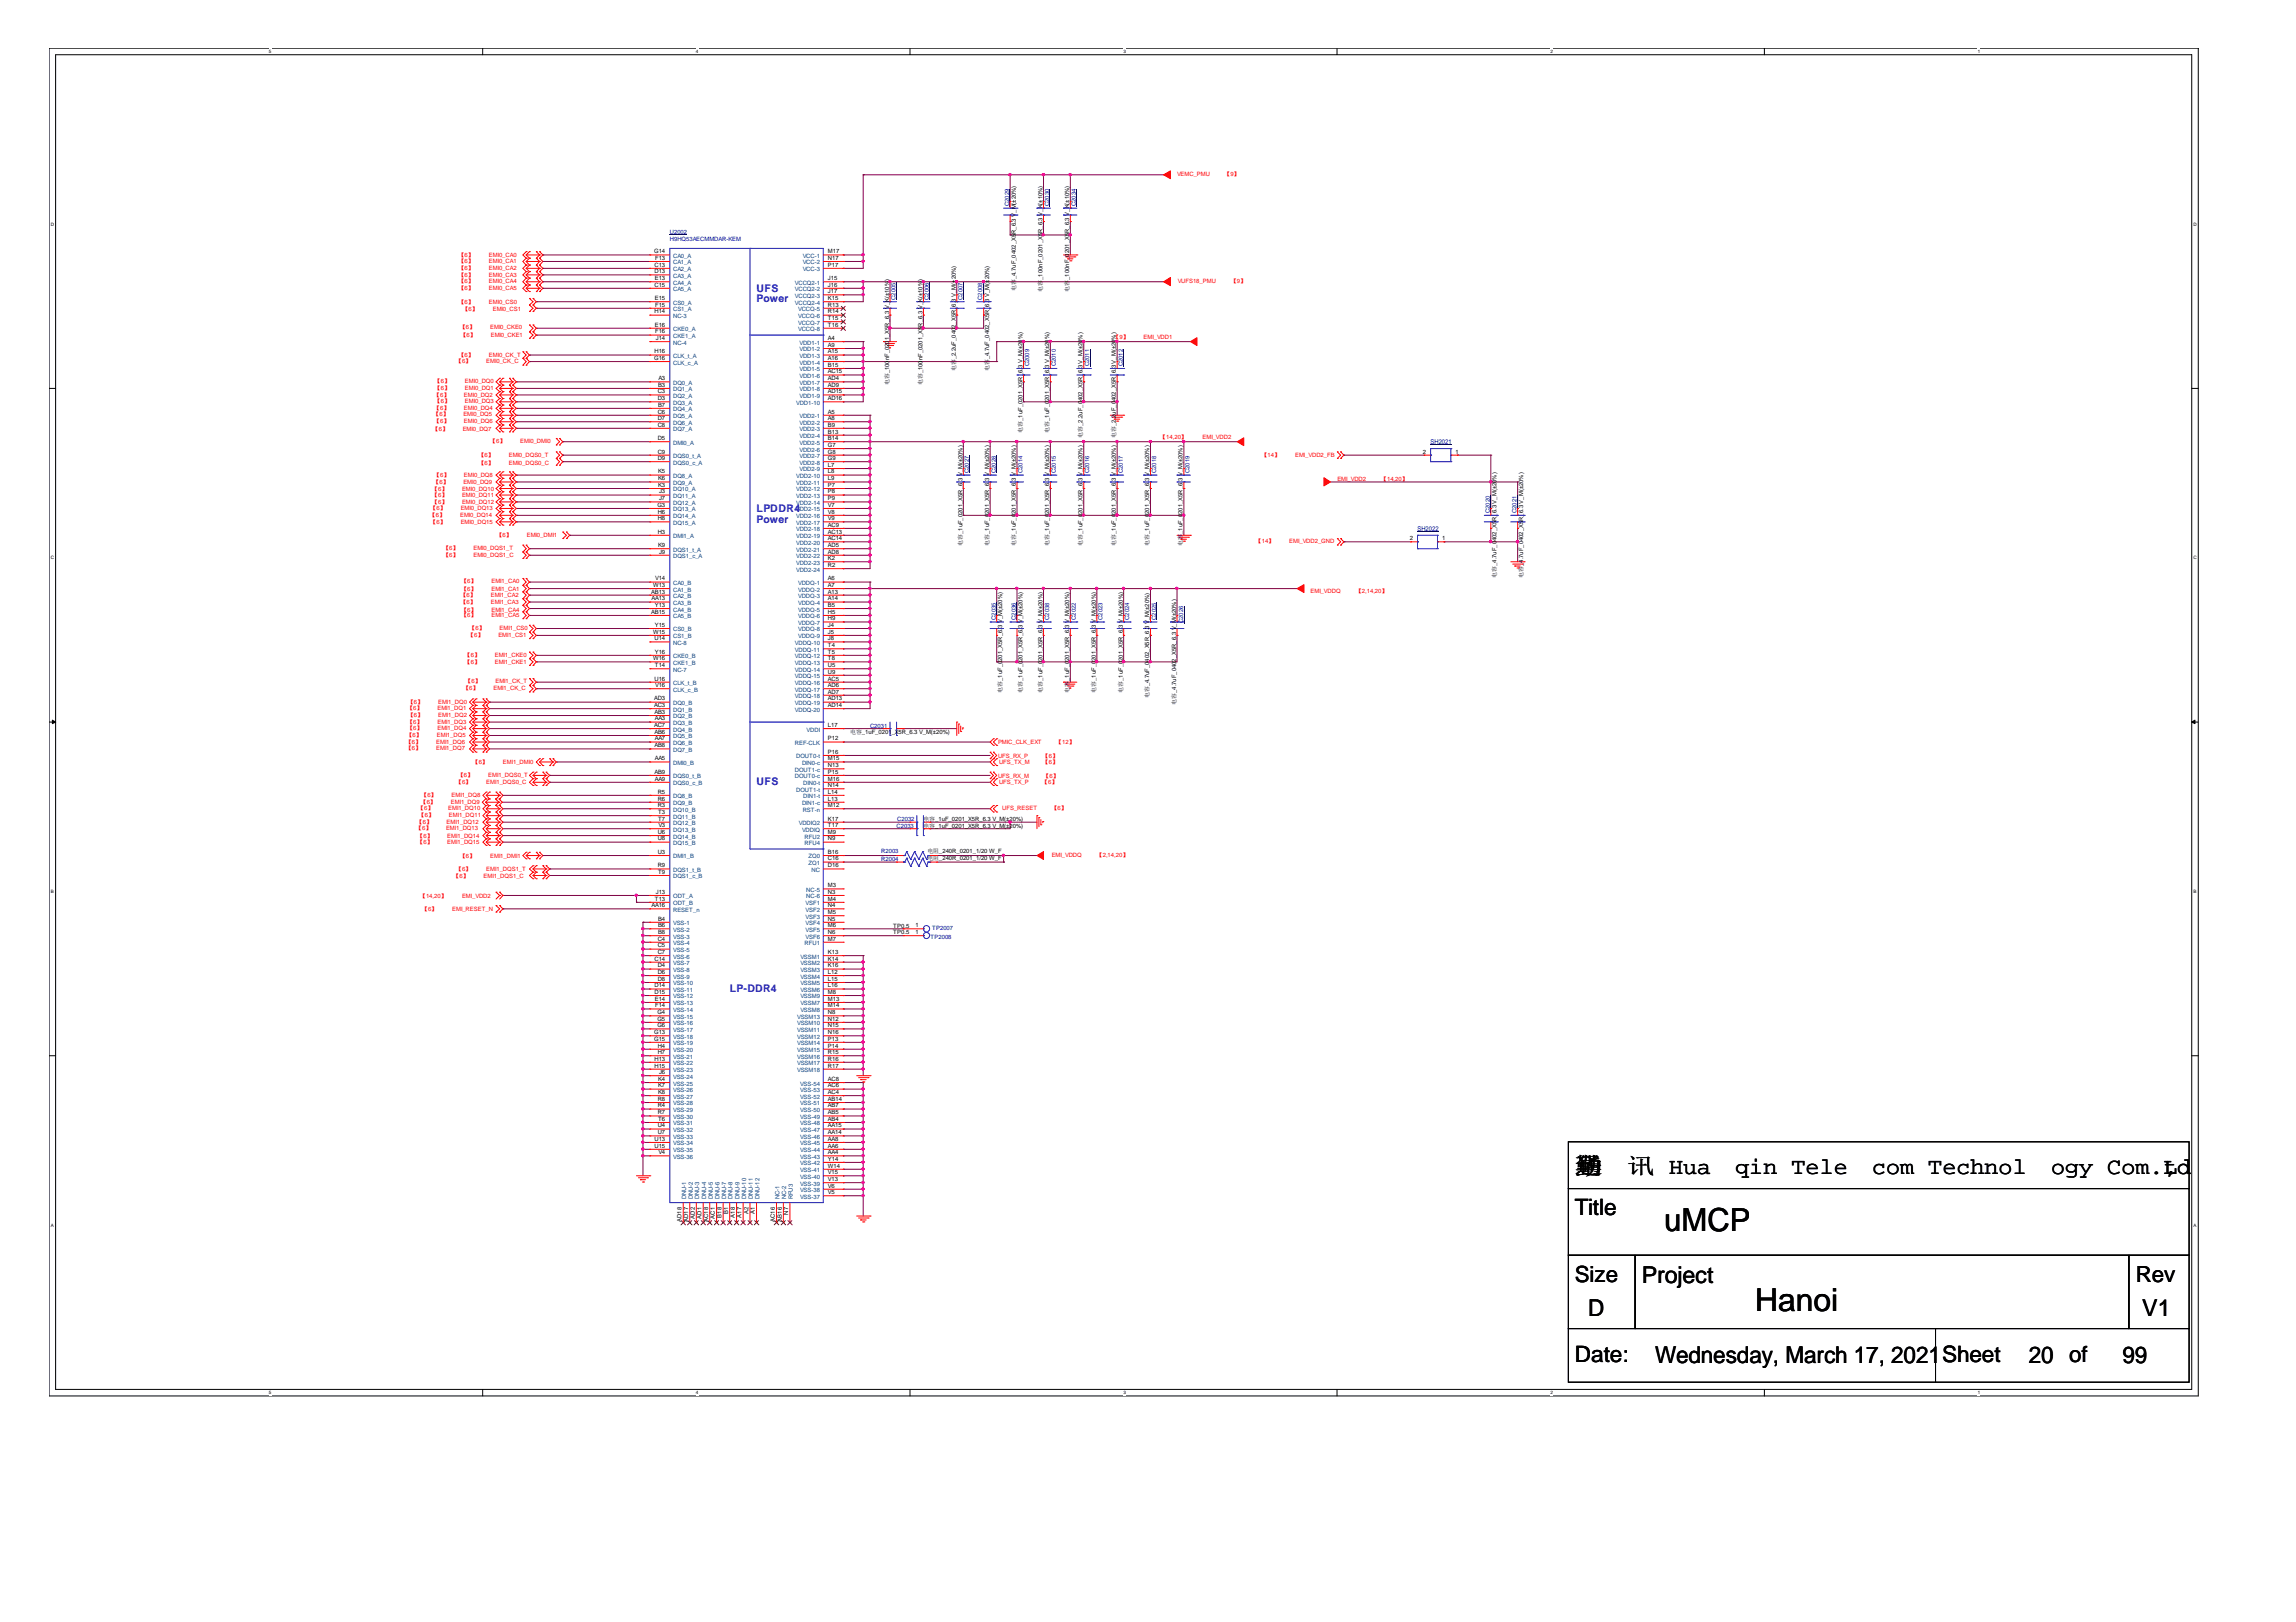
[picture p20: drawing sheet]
<svg xmlns="http://www.w3.org/2000/svg" width="297mm" height="210mm" viewBox="0 0 297 210" stroke-linecap="round" stroke-linejoin="round" font-family="sans-serif">
<defs><g id="words">
<g font-size="4.1">
<text x="215.3" y="159.3">uMCP</text>
<text x="227.1" y="169.6">Hanoi</text>
</g>
<g font-size="3">
<text x="203.8" y="151.9">华</text>
<text x="203.8" y="151.9">勤</text>
<text x="203.8" y="151.9">通</text>
<text x="210.5" y="151.9">讯 Hua</text>
<text x="224.5" y="151.9">qin Tele</text>
<text x="242.2" y="151.9">com Technol</text>
<text x="265.3" y="151.9">ogy Com.,</text>
<text x="265.3" y="151.9">ogy Com.L</text>
<text x="265.3" y="151.9">ogy Com.td</text>
<text x="279.9" y="151.9">,</text>
<text x="279.9" y="151.9">L</text>
<text x="279.9" y="151.9">td</text>
<text x="212.4" y="166">Project</text>
<text x="205.5" y="170.3">D</text>
<text x="277.2" y="170.3">V1</text>
<text x="214.1" y="176.4">Wednesday, March 17, 2021</text>
<text x="262.5" y="176.4">20 of</text>
<text x="274.6" y="176.4">99</text>
</g>
<g font-size="2.9">
<text x="203.8" y="157.3">Title</text>
<text x="203.8" y="165.9">Size</text>
<text x="276.3" y="165.9">Rev</text>
<text x="203.8" y="176.3">Date:</text>
<text x="251.2" y="176.3">Sheet</text>
</g>
<g font-size="1.4" fill="#00f">
<text x="97.9" y="37.7">UFS</text>
<text x="97.9" y="39.1">Power</text>
<text x="97.9" y="67.6">Power</text>
<text x="97.9" y="66.2">LPDDR4</text>
<text x="97.9" y="101.6">UFS</text>
<text x="94.4" y="128.4">LP-DDR4</text>
</g>
<g font-size=".8" fill="#f00">
<text x="152.3" y="22.8">VEMC_PMU</text>
<text x="158.4" y="22.8">【9】</text>
<text x="59.4" y="33.2">【6】</text>
<text x="59.4" y="34.1">【6】</text>
<text x="59.4" y="34.9">【6】</text>
<text x="59.4" y="35.8">【6】</text>
<text x="63.2" y="33.2">EMI0_CA0</text>
<text x="63.2" y="34.1">EMI0_CA1</text>
<text x="63.2" y="34.9">EMI0_CA2</text>
<text x="63.2" y="35.8">EMI0_CA3</text>
<text x="59.4" y="39.3">【6】</text>
<text x="59.4" y="36.6">【6】</text>
<text x="59.4" y="37.5">【6】</text>
<text x="59.9" y="40.2">【6】</text>
<text x="63.2" y="36.6">EMI0_CA4</text>
<text x="63.2" y="37.5">EMI0_CA5</text>
<text x="63.2" y="39.3">EMI0_CS0</text>
<text x="63.8" y="40.2">EMI0_CS1</text>
<text x="152.4" y="36.6">VUFS18_PMU</text>
<text x="159.3" y="36.6">【9】</text>
<text x="59" y="47">【6】</text>
<text x="59.4" y="46.2">【6】</text>
<text x="59.5" y="42.6">【6】</text>
<text x="59.6" y="43.7">【6】</text>
<text x="62.9" y="47">EMI0_CK_C</text>
<text x="63.2" y="46.2">EMI0_CK_T</text>
<text x="63.4" y="42.6">EMI0_CKE0</text>
<text x="63.5" y="43.7">EMI0_CKE1</text>
<text x="144.1" y="43.8">【9】</text>
<text x="148" y="43.8">EMI_VDD1</text>
<text x="56.1" y="53.8">【6】</text>
<text x="56.2" y="51.3">【6】</text>
<text x="56.2" y="53.1">【6】</text>
<text x="56.3" y="49.5">【6】</text>
<text x="56.3" y="52.2">【6】</text>
<text x="56.3" y="50.5">【6】</text>
<text x="59.9" y="53.8">EMI0_DQ5</text>
<text x="60" y="51.3">EMI0_DQ2</text>
<text x="60" y="53.1">EMI0_DQ4</text>
<text x="60.2" y="49.5">EMI0_DQ0</text>
<text x="60.2" y="52.2">EMI0_DQ3</text>
<text x="60.2" y="50.5">EMI0_DQ1</text>
<text x="56" y="55.7">【6】</text>
<text x="56.2" y="54.8">【6】</text>
<text x="59.9" y="55.7">EMI0_DQ7</text>
<text x="60" y="54.8">EMI0_DQ6</text>
<text x="61.9" y="59.1">【6】</text>
<text x="63.4" y="57.4">【6】</text>
<text x="65.8" y="59.1">EMI0_DQS0_T</text>
<text x="67.3" y="57.4">EMI0_DMI0</text>
<text x="150.1" y="56.8">【14,20】</text>
<text x="155.6" y="56.8">EMI_VDD2</text>
<text x="163.2" y="59.1">【14】</text>
<text x="167.6" y="59.1">EMI_VDD2_FB</text>
<text x="55.9" y="63.5">【6】</text>
<text x="55.9" y="65.2">【6】</text>
<text x="55.9" y="64.4">【6】</text>
<text x="56.1" y="62.6">【6】</text>
<text x="56.2" y="61.7">【6】</text>
<text x="59.8" y="63.5">EMI0_DQ10</text>
<text x="59.8" y="65.2">EMI0_DQ12</text>
<text x="59.8" y="64.4">EMI0_DQ11</text>
<text x="59.9" y="62.6">EMI0_DQ9</text>
<text x="60" y="61.7">EMI0_DQ8</text>
<text x="61.9" y="60.1">【6】</text>
<text x="65.8" y="60.1">EMI0_DQS0_C</text>
<text x="173" y="62.2">EMI_VDD2</text>
<text x="178.7" y="62.2">【14,20】</text>
<text x="55.6" y="66.9">【6】</text>
<text x="55.7" y="66">【6】</text>
<text x="55.7" y="67.7">【6】</text>
<text x="57.4" y="71.2">【6】</text>
<text x="59.5" y="66.9">EMI0_DQ14</text>
<text x="59.6" y="66">EMI0_DQ13</text>
<text x="59.6" y="67.7">EMI0_DQ15</text>
<text x="61.3" y="71.2">EMI0_DQS1_T</text>
<text x="64.3" y="69.5">【6】</text>
<text x="68.2" y="69.5">EMI0_DMI1</text>
<text x="162.5" y="70.3">【14】</text>
<text x="166.8" y="70.3">EMI_VDD2_GND</text>
<text x="57.4" y="72.1">【6】</text>
<text x="59.6" y="77.2">【6】</text>
<text x="59.7" y="76.5">【6】</text>
<text x="59.7" y="75.5">【6】</text>
<text x="61.3" y="72.1">EMI0_DQS1_C</text>
<text x="63.5" y="77.2">EMI1_CA2</text>
<text x="63.6" y="76.5">EMI1_CA1</text>
<text x="63.6" y="75.5">EMI1_CA0</text>
<text x="169.5" y="76.7">EMI_VDDQ</text>
<text x="175.4" y="76.7">【2,14,20】</text>
<text x="59.6" y="78.2">【6】</text>
<text x="59.7" y="79.9">【6】</text>
<text x="59.7" y="79.1">【6】</text>
<text x="60.6" y="82.4">【6】</text>
<text x="60.7" y="81.5">【6】</text>
<text x="63.5" y="78.2">EMI1_CA3</text>
<text x="63.6" y="79.9">EMI1_CA5</text>
<text x="63.6" y="79.1">EMI1_CA4</text>
<text x="64.5" y="82.4">EMI1_CS1</text>
<text x="64.6" y="81.5">EMI1_CS0</text>
<text x="59.9" y="89.3">【6】</text>
<text x="60.2" y="86">【6】</text>
<text x="60.2" y="85">【6】</text>
<text x="60.2" y="88.4">【6】</text>
<text x="63.8" y="89.3">EMI1_CK_C</text>
<text x="64" y="86">EMI1_CKE1</text>
<text x="64" y="85">EMI1_CKE0</text>
<text x="64.1" y="88.4">EMI1_CK_T</text>
<text x="52.6" y="95.4">【6】</text>
<text x="52.7" y="93.7">【6】</text>
<text x="52.7" y="91.9">【6】</text>
<text x="52.7" y="94.5">【6】</text>
<text x="52.8" y="92.9">【6】</text>
<text x="52.8" y="91.1">【6】</text>
<text x="56.5" y="95.4">EMI1_DQ5</text>
<text x="56.6" y="93.7">EMI1_DQ3</text>
<text x="56.6" y="91.9">EMI1_DQ1</text>
<text x="56.6" y="94.5">EMI1_DQ4</text>
<text x="56.7" y="92.9">EMI1_DQ2</text>
<text x="56.7" y="91.1">EMI1_DQ0</text>
<text x="52.5" y="96.2">【6】</text>
<text x="52.5" y="97.1">【6】</text>
<text x="56.4" y="96.2">EMI1_DQ6</text>
<text x="56.4" y="97.1">EMI1_DQ7</text>
<text x="59" y="101.5">【6】</text>
<text x="59.3" y="100.6">【6】</text>
<text x="61.2" y="98.8">【6】</text>
<text x="62.9" y="101.5">EMI1_DQS0_C</text>
<text x="63.2" y="100.6">EMI1_DQS0_T</text>
<text x="65.1" y="98.8">EMI1_DMI0</text>
<text x="129.1" y="98.1">UFS_RX_P</text>
<text x="129.1" y="100.6">UFS_RX_M</text>
<text x="129.1" y="96.3">PMIC_CLK_EXT</text>
<text x="129.2" y="98.8">UFS_TX_M</text>
<text x="129.2" y="101.4">UFS_TX_P</text>
<text x="134.8" y="101.4">【6】</text>
<text x="134.9" y="98.8">【6】</text>
<text x="134.9" y="98.1">【6】</text>
<text x="135" y="100.6">【6】</text>
<text x="136.7" y="96.3">【12】</text>
<text x="53.8" y="107.5">【6】</text>
<text x="53.9" y="106.6">【6】</text>
<text x="54.1" y="104.9">【6】</text>
<text x="54.2" y="105.7">【6】</text>
<text x="54.4" y="104">【6】</text>
<text x="54.5" y="103.1">【6】</text>
<text x="57.7" y="107.5">EMI1_DQ13</text>
<text x="57.8" y="106.6">EMI1_DQ12</text>
<text x="58" y="104.9">EMI1_DQ10</text>
<text x="58.1" y="105.7">EMI1_DQ11</text>
<text x="58.3" y="104">EMI1_DQ9</text>
<text x="58.4" y="103.1">EMI1_DQ8</text>
<text x="129.7" y="104.9">UFS_RESET</text>
<text x="136.1" y="104.9">【6】</text>
<text x="54" y="109.2">【6】</text>
<text x="54" y="108.4">【6】</text>
<text x="57.9" y="109.2">EMI1_DQ15</text>
<text x="57.9" y="108.4">EMI1_DQ14</text>
<text x="58.7" y="113.7">【6】</text>
<text x="59" y="112.7">【6】</text>
<text x="59.5" y="111">【6】</text>
<text x="62.6" y="113.7">EMI1_DQS1_C</text>
<text x="62.9" y="112.7">EMI1_DQS1_T</text>
<text x="63.4" y="111">EMI1_DMI1</text>
<text x="136.1" y="110.9">EMI_VDDQ</text>
<text x="141.9" y="110.9">【2,14,20】</text>
<text x="54.4" y="116.2">【14,20】</text>
<text x="54.6" y="117.9">【6】</text>
<text x="58.5" y="117.9">EMI_RESET_N</text>
<text x="59.8" y="116.2">EMI_VDD2</text>
</g>
<g font-size=".8" fill="#000080">
<text x="130.6" y="26.7" transform="rotate(-90 130.6 26.7)">C2029</text>
<text x="135.7" y="26.7" transform="rotate(-90 135.7 26.7)">C2030</text>
<text x="139.2" y="26.7" transform="rotate(-90 139.2 26.7)">C2034</text>
<text x="86.7" y="30.2">U2002</text>
<text x="86.7" y="31.1">H9HQ53AECMMDAR-KEM</text>
<text x="115.9" y="38.8" transform="rotate(-90 115.9 38.8)">C2005</text>
<text x="120.2" y="38.8" transform="rotate(-90 120.2 38.8)">C2006</text>
<text x="124.5" y="38.8" transform="rotate(-90 124.5 38.8)">C2007</text>
<text x="127.1" y="38.8" transform="rotate(-90 127.1 38.8)">C2008</text>
<text x="133.1" y="47.4" transform="rotate(-90 133.1 47.4)">C2009</text>
<text x="136.6" y="47.4" transform="rotate(-90 136.6 47.4)">C2010</text>
<text x="140.9" y="47.4" transform="rotate(-90 140.9 47.4)">C2011</text>
<text x="145.2" y="47.4" transform="rotate(-90 145.2 47.4)">C2012</text>
<text x="185.1" y="57.5">SH2021</text>
<text x="125.3" y="61.2" transform="rotate(-90 125.3 61.2)">C2027</text>
<text x="128.8" y="61.2" transform="rotate(-90 128.8 61.2)">C2028</text>
<text x="132.3" y="61.2" transform="rotate(-90 132.3 61.2)">C2014</text>
<text x="136.6" y="61.2" transform="rotate(-90 136.6 61.2)">C2015</text>
<text x="140.9" y="61.2" transform="rotate(-90 140.9 61.2)">C2016</text>
<text x="145.2" y="61.2" transform="rotate(-90 145.2 61.2)">C2017</text>
<text x="149.6" y="61.2" transform="rotate(-90 149.6 61.2)">C2018</text>
<text x="153.9" y="61.2" transform="rotate(-90 153.9 61.2)">C2019</text>
<text x="183.4" y="68.7">SH2022</text>
<text x="192.7" y="66.4" transform="rotate(-90 192.7 66.4)">C2020</text>
<text x="196.2" y="66.4" transform="rotate(-90 196.2 66.4)">C2021</text>
<text x="128.8" y="80.2" transform="rotate(-90 128.8 80.2)">C2035</text>
<text x="131.4" y="80.2" transform="rotate(-90 131.4 80.2)">C2036</text>
<text x="135.7" y="80.2" transform="rotate(-90 135.7 80.2)">C2038</text>
<text x="139.2" y="80.2" transform="rotate(-90 139.2 80.2)">C2022</text>
<text x="142.6" y="80.2" transform="rotate(-90 142.6 80.2)">C2023</text>
<text x="146.1" y="80.2" transform="rotate(-90 146.1 80.2)">C2024</text>
<text x="149.6" y="80.2" transform="rotate(-90 149.6 80.2)">C2025</text>
<text x="153.1" y="80.7" transform="rotate(-90 153.1 80.7)">C2026</text>
<text x="112.6" y="94.2">C2031</text>
<text x="116" y="107.1">C2033</text>
<text x="116.1" y="106.3">C2032</text>
<text x="114" y="110.4">R2003</text>
<text x="114" y="111.4">R2004</text>
<text x="120.4" y="121.5">TP2008</text>
<text x="120.6" y="120.4">TP2007</text>
</g>
<g font-size=".8">
<text x="84.6" y="32.8">G14</text>
<text x="84.7" y="35.4">D13</text>
<text x="84.7" y="34.5">C13</text>
<text x="84.8" y="33.6">F13</text>
<text x="107.1" y="32.8">M17</text>
<text x="107.1" y="33.6">N17</text>
<text x="107.1" y="34.5">P17</text>
<text x="84.7" y="37.1">C15</text>
<text x="84.7" y="40.6">H14</text>
<text x="84.7" y="38.8">E15</text>
<text x="84.7" y="36.3">E13</text>
<text x="84.8" y="39.7">F15</text>
<text x="107.1" y="39.7">R13</text>
<text x="107.1" y="40.6">R14</text>
<text x="107.1" y="38.8">K15</text>
<text x="107.1" y="37.9">J17</text>
<text x="107.1" y="36.3">J15</text>
<text x="107.1" y="37.1">J16</text>
<text x="107.1" y="41.4">T15</text>
<text x="131.4" y="37.6" transform="rotate(-90 131.4 37.6)">电容_4.7uF_0402_X5R_6.3 V_M(±20%)</text>
<text x="134.9" y="37.7" transform="rotate(-90 134.9 37.7)">电容_100nF_0201_X5R_6.3 V_K(±10%)</text>
<text x="138.3" y="37.7" transform="rotate(-90 138.3 37.7)">电容_100nF_0201_X5R_6.3 V_K(±10%)</text>
<text x="84.6" y="46.6">G16</text>
<text x="84.7" y="45.7">H16</text>
<text x="84.7" y="42.3">E16</text>
<text x="84.8" y="43.2">F16</text>
<text x="84.8" y="44">J14</text>
<text x="107.1" y="47.5">B15</text>
<text x="107.1" y="42.3">T16</text>
<text x="107.1" y="44">A4</text>
<text x="107.1" y="44.9">A9</text>
<text x="107.1" y="45.7">A15</text>
<text x="107.1" y="46.6">A16</text>
<text x="115" y="46.6" transform="rotate(-90 115 46.6)">nF_0201_X5R_6.3 V_K(±10%)</text>
<text x="119.3" y="46.6" transform="rotate(-90 119.3 46.6)">nF_0201_X5R_6.3 V_K(±10%)</text>
<text x="85.1" y="51.8">D3</text>
<text x="85.1" y="53.5">C6</text>
<text x="85.1" y="50.9">C3</text>
<text x="85.1" y="52.6">B7</text>
<text x="85.1" y="50.1">B3</text>
<text x="85.2" y="49.2">A3</text>
<text x="107.1" y="48.3">AC15</text>
<text x="107.1" y="49.2">AD4</text>
<text x="107.1" y="50.1">AD9</text>
<text x="107.1" y="53.5">A5</text>
<text x="107.1" y="50.9">AD15</text>
<text x="107.1" y="51.8">AD16</text>
<text x="115" y="49.8" transform="rotate(-90 115 49.8)">电容_100</text>
<text x="119.3" y="49.8" transform="rotate(-90 119.3 49.8)">电容_100</text>
<text x="123.7" y="48" transform="rotate(-90 123.7 48)">电容_2.2uF_0402_X5R_6.3 V_M(±20%)</text>
<text x="128" y="48" transform="rotate(-90 128 48)">电容_4.7uF_0402_X5R_6.3 V_M(±20%)</text>
<text x="85.1" y="54.4">D7</text>
<text x="85.1" y="55.2">C8</text>
<text x="85.1" y="59.5">D9</text>
<text x="85.1" y="57">D5</text>
<text x="85.1" y="58.7">C9</text>
<text x="107.1" y="54.4">A8</text>
<text x="107.1" y="55.2">B9</text>
<text x="107.1" y="56.1">B13</text>
<text x="107.1" y="57">B14</text>
<text x="107.1" y="57.8">G7</text>
<text x="107.1" y="58.7">G8</text>
<text x="107.1" y="59.5">G9</text>
<text x="132.3" y="56" transform="rotate(-90 132.3 56)">电容_1uF_0201_X5R_6.3 V_M(±20%)</text>
<text x="135.7" y="56" transform="rotate(-90 135.7 56)">电容_1uF_0201_X5R_6.3 V_M(±20%)</text>
<text x="140" y="56.7" transform="rotate(-90 140 56.7)">电容_2.2uF_0402_X5R_6.3 V_M(±20%)</text>
<text x="144.4" y="56.7" transform="rotate(-90 144.4 56.7)">电容_2.2uF_0402_X5R_6.3 V_M(±20%)</text>
<text x="184.1" y="58.7">2</text>
<text x="188.3" y="58.7">1</text>
<text x="85" y="65.6">G3</text>
<text x="85.1" y="62.2">K6</text>
<text x="85.1" y="63">K3</text>
<text x="85.1" y="61.3">K5</text>
<text x="85.3" y="63.9">J3</text>
<text x="85.3" y="64.7">J7</text>
<text x="107.1" y="60.4">L7</text>
<text x="107.1" y="63">P7</text>
<text x="107.1" y="61.3">L8</text>
<text x="107.1" y="62.2">L9</text>
<text x="107.1" y="63.9">P8</text>
<text x="107.1" y="64.7">P9</text>
<text x="107.1" y="65.6">V7</text>
<text x="85.1" y="69.1">H3</text>
<text x="85.1" y="67.3">H8</text>
<text x="85.1" y="66.5">H6</text>
<text x="85.1" y="70.8">K9</text>
<text x="85.3" y="71.6">J9</text>
<text x="107.1" y="68.2">AC9</text>
<text x="107.1" y="69.1">AC13</text>
<text x="107.1" y="69.9">AC14</text>
<text x="107.1" y="70.8">AD5</text>
<text x="107.1" y="71.6">AD8</text>
<text x="107.1" y="66.5">V8</text>
<text x="107.1" y="67.3">V9</text>
<text x="124.5" y="70.6" transform="rotate(-90 124.5 70.6)">电容_1uF_0201_X5R_6.3 V_M(±20%)</text>
<text x="128" y="70.6" transform="rotate(-90 128 70.6)">电容_1uF_0201_X5R_6.3 V_M(±20%)</text>
<text x="131.4" y="70.6" transform="rotate(-90 131.4 70.6)">电容_1uF_0201_X5R_6.3 V_M(±20%)</text>
<text x="135.7" y="70.6" transform="rotate(-90 135.7 70.6)">电容_1uF_0201_X5R_6.3 V_M(±20%)</text>
<text x="140" y="70.6" transform="rotate(-90 140 70.6)">电容_1uF_0201_X5R_6.3 V_M(±20%)</text>
<text x="144.4" y="70.6" transform="rotate(-90 144.4 70.6)">电容_1uF_0201_X5R_6.3 V_M(±20%)</text>
<text x="148.7" y="70.6" transform="rotate(-90 148.7 70.6)">电容_1uF_0201_X5R_6.3 V_M(±20%)</text>
<text x="153" y="70.6" transform="rotate(-90 153 70.6)">电容_1uF_0201_X5R_6.3 V_M(±20%)</text>
<text x="182.4" y="69.9">2</text>
<text x="186.6" y="69.9">1</text>
<text x="84.2" y="76.8">AB13</text>
<text x="84.3" y="77.7">AA13</text>
<text x="84.5" y="76">W13</text>
<text x="84.8" y="75.1">V14</text>
<text x="107.1" y="76.8">A13</text>
<text x="107.1" y="77.7">A14</text>
<text x="107.1" y="76">A7</text>
<text x="107.1" y="75.1">A6</text>
<text x="107.1" y="72.5">K2</text>
<text x="107.1" y="73.4">R2</text>
<text x="193.6" y="74.8" transform="rotate(-90 193.6 74.8)">电容_4.7uF_0402_X5R_6.3 V_M(±20%)</text>
<text x="197.1" y="74.8" transform="rotate(-90 197.1 74.8)">电容_4.7uF_0402_X5R_6.3 V_M(±20%)</text>
<text x="84.2" y="79.4">AB15</text>
<text x="84.5" y="82">W15</text>
<text x="84.7" y="82.9">U14</text>
<text x="84.7" y="78.5">Y13</text>
<text x="84.7" y="81.1">Y15</text>
<text x="107.1" y="83.7">T4</text>
<text x="107.1" y="78.5">B5</text>
<text x="107.1" y="80.3">H9</text>
<text x="107.1" y="81.1">J4</text>
<text x="107.1" y="82">J5</text>
<text x="107.1" y="82.9">J8</text>
<text x="107.1" y="79.4">H5</text>
<text x="84.5" y="85.4">W16</text>
<text x="84.7" y="88.1">U16</text>
<text x="84.7" y="86.3">T14</text>
<text x="84.7" y="84.6">Y16</text>
<text x="84.8" y="88.9">V16</text>
<text x="107.1" y="88.1">AC5</text>
<text x="107.1" y="84.6">T5</text>
<text x="107.1" y="88.9">AD6</text>
<text x="107.1" y="85.4">T8</text>
<text x="107.1" y="87.2">U9</text>
<text x="107.1" y="89.8">AD7</text>
<text x="107.1" y="86.3">U5</text>
<text x="129.7" y="89.6" transform="rotate(-90 129.7 89.6)">电容_1uF_0201_X5R_6.3 V_M(±20%)</text>
<text x="132.3" y="89.6" transform="rotate(-90 132.3 89.6)">电容_1uF_0201_X5R_6.3 V_M(±20%)</text>
<text x="134.9" y="89.6" transform="rotate(-90 134.9 89.6)">电容_1uF_0201_X5R_6.3 V_M(±20%)</text>
<text x="138.3" y="89.6" transform="rotate(-90 138.3 89.6)">电容_1uF_0201_X5R_6.3 V_M(±20%)</text>
<text x="141.8" y="89.6" transform="rotate(-90 141.8 89.6)">电容_1uF_0201_X5R_6.3 V_M(±20%)</text>
<text x="145.2" y="89.6" transform="rotate(-90 145.2 89.6)">电容_1uF_0201_X5R_6.3 V_M(±20%)</text>
<text x="84.6" y="90.6">AD3</text>
<text x="84.6" y="91.5">AC3</text>
<text x="84.6" y="94.1">AC7</text>
<text x="84.7" y="92.4">AB3</text>
<text x="84.7" y="95">AB6</text>
<text x="84.7" y="93.2">AA3</text>
<text x="84.7" y="95.8">AA7</text>
<text x="107.1" y="94.1">L17</text>
<text x="107.1" y="95.8">P12</text>
<text x="107.1" y="90.6">AD13</text>
<text x="107.1" y="91.5">AD14</text>
<text x="110" y="95">电容_1uF_0201_X5R_6.3 V_M(±20%)</text>
<text x="148.7" y="90.4" transform="rotate(-90 148.7 90.4)">电容_4.7uF_0402_X5R_6.3 V_M(±20%)</text>
<text x="152.1" y="91.2" transform="rotate(-90 152.1 91.2)">电容_4.7uF_0402_X5R_6.3 V_M(±20%)</text>
<text x="84.7" y="96.7">AB8</text>
<text x="84.7" y="100.1">AB9</text>
<text x="84.7" y="98.4">AA5</text>
<text x="84.7" y="101">AA9</text>
<text x="107.1" y="97.6">P16</text>
<text x="107.1" y="98.4">M15</text>
<text x="107.1" y="99.3">N13</text>
<text x="107.1" y="100.1">P15</text>
<text x="107.1" y="101">M16</text>
<text x="107.1" y="101.9">N14</text>
<text x="85.1" y="102.7">R5</text>
<text x="85.1" y="103.6">R6</text>
<text x="85.1" y="104.5">R3</text>
<text x="85.1" y="107.9">U6</text>
<text x="85.1" y="105.3">T3</text>
<text x="85.1" y="106.2">T7</text>
<text x="85.2" y="107">V3</text>
<text x="107.1" y="107.9">M9</text>
<text x="107.1" y="104.5">M12</text>
<text x="107.1" y="102.7">L14</text>
<text x="107.1" y="103.6">L13</text>
<text x="107.1" y="106.2">K17</text>
<text x="107.1" y="107">T17</text>
<text x="119.5" y="107.1">电容_1uF_0201_X5R_6.3 V_M(±20%)</text>
<text x="119.5" y="106.3">电容_1uF_0201_X5R_6.3 V_M(±20%)</text>
<text x="85.1" y="108.8">U8</text>
<text x="85.1" y="112.2">R9</text>
<text x="85.1" y="110.5">U3</text>
<text x="85.1" y="113.1">T9</text>
<text x="107.1" y="110.5">B16</text>
<text x="107.1" y="111.4">C16</text>
<text x="107.1" y="108.8">N9</text>
<text x="107.1" y="112.2">D16</text>
<text x="120" y="110.4">电阻_240R_0201_1/20 W_F</text>
<text x="120" y="111.4">电阻_240R_0201_1/20 W_F</text>
<text x="84.3" y="117.4">AA16</text>
<text x="84.7" y="116.6">T13</text>
<text x="84.8" y="115.7">J13</text>
<text x="85.1" y="119.1">B4</text>
<text x="85.1" y="120">B6</text>
<text x="107.1" y="114.8">M3</text>
<text x="107.1" y="115.7">N3</text>
<text x="107.1" y="116.6">M4</text>
<text x="107.1" y="117.4">N4</text>
<text x="107.1" y="118.3">M5</text>
<text x="107.1" y="119.1">N5</text>
<text x="107.1" y="120">M6</text>
<text x="118.4" y="120">1</text>
<text x="84.7" y="124.3">C14</text>
<text x="85.1" y="125.2">D4</text>
<text x="85.1" y="121.7">C4</text>
<text x="85.1" y="122.6">C5</text>
<text x="85.1" y="123.5">C7</text>
<text x="85.1" y="120.9">B8</text>
<text x="107.1" y="124.3">K14</text>
<text x="107.1" y="125.2">K16</text>
<text x="107.1" y="121.7">M7</text>
<text x="107.1" y="123.5">K13</text>
<text x="107.1" y="120.9">N6</text>
<text x="115.6" y="120.1">TP0.5</text>
<text x="115.6" y="120.9">TP0.5</text>
<text x="118.4" y="120.9">1</text>
<text x="84.7" y="127.8">D14</text>
<text x="84.7" y="128.6">D15</text>
<text x="84.7" y="129.5">E14</text>
<text x="84.8" y="130.4">F14</text>
<text x="85" y="131.2">G4</text>
<text x="85.1" y="126">D6</text>
<text x="85.1" y="126.9">D8</text>
<text x="107.1" y="126">L12</text>
<text x="107.1" y="126.9">L15</text>
<text x="107.1" y="127.8">L16</text>
<text x="107.1" y="128.6">M8</text>
<text x="107.1" y="129.5">M13</text>
<text x="107.1" y="130.4">M14</text>
<text x="107.1" y="131.2">N8</text>
<text x="84.6" y="133.8">G13</text>
<text x="84.6" y="134.7">G15</text>
<text x="84.7" y="137.3">H13</text>
<text x="85" y="132.1">G5</text>
<text x="85" y="132.9">G6</text>
<text x="85.1" y="135.6">H4</text>
<text x="85.1" y="136.4">H7</text>
<text x="107.1" y="132.1">N12</text>
<text x="107.1" y="134.7">P13</text>
<text x="107.1" y="133.8">N16</text>
<text x="107.1" y="132.9">N15</text>
<text x="107.1" y="135.6">P14</text>
<text x="107.1" y="136.4">R15</text>
<text x="107.1" y="137.3">R16</text>
<text x="84.7" y="138.1">H15</text>
<text x="85.1" y="143.3">R4</text>
<text x="85.1" y="142.5">R8</text>
<text x="85.1" y="139.9">K4</text>
<text x="85.1" y="140.7">K7</text>
<text x="85.1" y="141.6">K8</text>
<text x="85.3" y="139">J6</text>
<text x="107.1" y="143.3">AB7</text>
<text x="107.1" y="142.5">AB14</text>
<text x="107.1" y="141.6">AC4</text>
<text x="107.1" y="140.7">AC6</text>
<text x="107.1" y="139.9">AC8</text>
<text x="107.1" y="138.1">R17</text>
<text x="84.7" y="147.6">U13</text>
<text x="84.7" y="148.5">U15</text>
<text x="85.1" y="144.2">R7</text>
<text x="85.1" y="145.9">U4</text>
<text x="85.1" y="146.8">U7</text>
<text x="85.1" y="145">T6</text>
<text x="85.2" y="149.4">V4</text>
<text x="107.1" y="146.8">AA14</text>
<text x="107.1" y="147.6">AA8</text>
<text x="107.1" y="149.4">AA4</text>
<text x="107.1" y="148.5">AA6</text>
<text x="107.1" y="145.9">AA15</text>
<text x="107.1" y="145">AB4</text>
<text x="107.1" y="144.2">AB5</text>
<text x="107.1" y="154.5">V5</text>
<text x="107.1" y="153.7">V6</text>
<text x="107.1" y="152.8">V13</text>
<text x="107.1" y="151.9">V15</text>
<text x="107.1" y="151.1">W14</text>
<text x="107.1" y="150.2">Y14</text>
<text x="88.2" y="158.1" transform="rotate(-90 88.2 158.1)">AD18</text>
<text x="89" y="158.1" transform="rotate(-90 89 158.1)">AD17</text>
<text x="89.9" y="157.7" transform="rotate(-90 89.9 157.7)">AD2</text>
<text x="90.8" y="157.7" transform="rotate(-90 90.8 157.7)">AD1</text>
<text x="91.6" y="158.1" transform="rotate(-90 91.6 158.1)">AC18</text>
<text x="92.5" y="157.7" transform="rotate(-90 92.5 157.7)">AC1</text>
<text x="93.3" y="157.6" transform="rotate(-90 93.3 157.6)">B18</text>
<text x="94.2" y="157.2" transform="rotate(-90 94.2 157.2)">B1</text>
<text x="95.1" y="157.6" transform="rotate(-90 95.1 157.6)">A18</text>
<text x="95.9" y="157.6" transform="rotate(-90 95.9 157.6)">A17</text>
<text x="96.8" y="157.2" transform="rotate(-90 96.8 157.2)">A2</text>
<text x="97.7" y="157.2" transform="rotate(-90 97.7 157.2)">A1</text>
<text x="100.2" y="158.1" transform="rotate(-90 100.2 158.1)">AC16</text>
<text x="101.1" y="158.1" transform="rotate(-90 101.1 158.1)">AB16</text>
<text x="102" y="157.2" transform="rotate(-90 102 157.2)">N7</text>
</g>
<g font-size=".8" fill="#004080">
<text x="87.1" y="36">CA3_A</text>
<text x="87.1" y="35.1">CA2_A</text>
<text x="87.1" y="34.2">CA1_A</text>
<text x="87.1" y="33.4">CA0_A</text>
<text x="103.8" y="33.4">VCC-1</text>
<text x="103.8" y="34.2">VCC-2</text>
<text x="103.8" y="35.1">VCC-3</text>
<text x="87.1" y="39.4">CS0_A</text>
<text x="87.1" y="37.7">CA5_A</text>
<text x="87.1" y="36.8">CA4_A</text>
<text x="87.1" y="41.2">NC-3</text>
<text x="87.1" y="40.3">CS1_A</text>
<text x="102.8" y="39.4">VCCQ2-4</text>
<text x="102.8" y="38.5">VCCQ2-3</text>
<text x="102.8" y="36.8">VCCQ2-1</text>
<text x="102.8" y="37.7">VCCQ2-2</text>
<text x="103.3" y="40.3">VCCQ-5</text>
<text x="103.3" y="41.2">VCCQ-6</text>
<text x="87.1" y="44.6">NC-4</text>
<text x="87.1" y="42.9">CKE0_A</text>
<text x="87.1" y="43.7">CKE1_A</text>
<text x="87.1" y="46.3">CLK_t_A</text>
<text x="87.1" y="47.2">CLK_c_A</text>
<text x="103.3" y="42">VCCQ-7</text>
<text x="103.3" y="42.9">VCCQ-8</text>
<text x="103.4" y="44.6">VDD1-1</text>
<text x="103.4" y="45.5">VDD1-2</text>
<text x="103.4" y="46.3">VDD1-3</text>
<text x="103.4" y="47.2">VDD1-4</text>
<text x="87.1" y="52.4">DQ3_A</text>
<text x="87.1" y="53.2">DQ4_A</text>
<text x="87.1" y="51.5">DQ2_A</text>
<text x="87.1" y="49.8">DQ0_A</text>
<text x="87.1" y="50.6">DQ1_A</text>
<text x="103" y="52.4">VDD1-10</text>
<text x="103.4" y="48.1">VDD1-5</text>
<text x="103.4" y="48.9">VDD1-6</text>
<text x="103.4" y="49.8">VDD1-7</text>
<text x="103.4" y="50.6">VDD1-8</text>
<text x="103.4" y="51.5">VDD1-9</text>
<text x="87.1" y="55">DQ6_A</text>
<text x="87.1" y="55.8">DQ7_A</text>
<text x="87.1" y="54.1">DQ5_A</text>
<text x="87.1" y="57.5">DMI0_A</text>
<text x="87.1" y="59.3">DQS0_t_A</text>
<text x="103.4" y="54.1">VDD2-1</text>
<text x="103.4" y="55">VDD2-2</text>
<text x="103.4" y="55.8">VDD2-3</text>
<text x="103.4" y="56.7">VDD2-4</text>
<text x="103.4" y="57.5">VDD2-5</text>
<text x="103.4" y="58.4">VDD2-6</text>
<text x="103.4" y="59.3">VDD2-7</text>
<text x="87.1" y="62.8">DQ9_A</text>
<text x="87.1" y="64.4">DQ11_A</text>
<text x="87.1" y="65.3">DQ12_A</text>
<text x="87.1" y="63.6">DQ10_A</text>
<text x="87.1" y="61.9">DQ8_A</text>
<text x="87.1" y="60.1">DQS0_c_A</text>
<text x="103" y="63.6">VDD2-12</text>
<text x="103" y="61.9">VDD2-10</text>
<text x="103" y="62.8">VDD2-11</text>
<text x="103" y="64.4">VDD2-13</text>
<text x="103" y="65.3">VDD2-14</text>
<text x="103.4" y="61">VDD2-9</text>
<text x="103.4" y="60.1">VDD2-8</text>
<text x="87.1" y="66.2">DQ13_A</text>
<text x="87.1" y="69.7">DMI1_A</text>
<text x="87.1" y="67.9">DQ15_A</text>
<text x="87.1" y="71.4">DQS1_t_A</text>
<text x="87.1" y="67.1">DQ14_A</text>
<text x="103" y="68.8">VDD2-18</text>
<text x="103" y="69.7">VDD2-19</text>
<text x="103" y="70.5">VDD2-20</text>
<text x="103" y="71.4">VDD2-21</text>
<text x="103" y="66.2">VDD2-15</text>
<text x="103" y="67.1">VDD2-16</text>
<text x="103" y="67.9">VDD2-17</text>
<text x="87.1" y="77.4">CA2_B</text>
<text x="87.1" y="76.6">CA1_B</text>
<text x="87.1" y="75.7">CA0_B</text>
<text x="87.1" y="72.2">DQS1_c_A</text>
<text x="103" y="72.2">VDD2-22</text>
<text x="103" y="73.1">VDD2-23</text>
<text x="103" y="74">VDD2-24</text>
<text x="103.3" y="77.4">VDDQ-3</text>
<text x="103.3" y="76.6">VDDQ-2</text>
<text x="103.3" y="75.7">VDDQ-1</text>
<text x="87.1" y="80">CA5_B</text>
<text x="87.1" y="82.6">CS1_B</text>
<text x="87.1" y="83.5">NC-8</text>
<text x="87.1" y="78.3">CA3_B</text>
<text x="87.1" y="79.1">CA4_B</text>
<text x="87.1" y="81.7">CS0_B</text>
<text x="102.8" y="83.5">VDDQ-10</text>
<text x="103.3" y="78.3">VDDQ-4</text>
<text x="103.3" y="79.1">VDDQ-5</text>
<text x="103.3" y="80.9">VDDQ-7</text>
<text x="103.3" y="81.7">VDDQ-8</text>
<text x="103.3" y="82.6">VDDQ-9</text>
<text x="103.3" y="80">VDDQ-6</text>
<text x="87.1" y="86">CKE1_B</text>
<text x="87.1" y="86.9">NC-7</text>
<text x="87.1" y="85.2">CKE0_B</text>
<text x="87.1" y="88.7">CLK_t_B</text>
<text x="87.1" y="89.5">CLK_c_B</text>
<text x="102.8" y="88.7">VDDQ-16</text>
<text x="102.8" y="85.2">VDDQ-12</text>
<text x="102.8" y="89.5">VDDQ-17</text>
<text x="102.8" y="84.3">VDDQ-11</text>
<text x="102.8" y="86">VDDQ-13</text>
<text x="102.8" y="87.8">VDDQ-15</text>
<text x="102.8" y="86.9">VDDQ-14</text>
<text x="87.1" y="91.2">DQ0_B</text>
<text x="87.1" y="92.1">DQ1_B</text>
<text x="87.1" y="93">DQ2_B</text>
<text x="87.1" y="93.8">DQ3_B</text>
<text x="87.1" y="94.7">DQ4_B</text>
<text x="87.1" y="95.6">DQ5_B</text>
<text x="102.8" y="90.4">VDDQ-18</text>
<text x="102.8" y="91.2">VDDQ-19</text>
<text x="102.8" y="92.1">VDDQ-20</text>
<text x="104.4" y="94.7">VDDI</text>
<text x="87.1" y="96.4">DQ6_B</text>
<text x="87.1" y="97.3">DQ7_B</text>
<text x="87.1" y="100.7">DQS0_t_B</text>
<text x="87.1" y="101.6">DQS0_c_B</text>
<text x="87.1" y="99">DMI0_B</text>
<text x="102.8" y="96.4">REF-CLK</text>
<text x="102.8" y="99.9">DOUT1-c</text>
<text x="102.8" y="100.7">DOUT0-c</text>
<text x="103" y="98.1">DOUT0-t</text>
<text x="103.8" y="99">DIN0-c</text>
<text x="103.9" y="101.6">DIN0-t</text>
<text x="87.1" y="103.3">DQ8_B</text>
<text x="87.1" y="104.2">DQ9_B</text>
<text x="87.1" y="105">DQ10_B</text>
<text x="87.1" y="105.9">DQ11_B</text>
<text x="87.1" y="106.8">DQ12_B</text>
<text x="87.1" y="107.6">DQ13_B</text>
<text x="103" y="102.5">DOUT1-t</text>
<text x="103.3" y="106.8">VDDIQ2</text>
<text x="103.8" y="104.2">DIN1-c</text>
<text x="103.8" y="107.6">VDDIQ</text>
<text x="103.8" y="105">RST-n</text>
<text x="103.9" y="103.3">DIN1-t</text>
<text x="87.1" y="108.5">DQ14_B</text>
<text x="87.1" y="109.4">DQ15_B</text>
<text x="87.1" y="112.8">DQS1_t_B</text>
<text x="87.1" y="113.7">DQS1_c_B</text>
<text x="87.1" y="111.1">DMI1_B</text>
<text x="104.1" y="108.5">RFU2</text>
<text x="104.1" y="109.4">RFU4</text>
<text x="104.6" y="111.1">ZQ0</text>
<text x="104.6" y="111.9">ZQ1</text>
<text x="105" y="112.8">NC</text>
<text x="87.1" y="117.2">ODT_B</text>
<text x="87.1" y="116.3">ODT_A</text>
<text x="87.1" y="118">RESET_n</text>
<text x="87.1" y="119.7">VSS-1</text>
<text x="104.2" y="117.2">VSF1</text>
<text x="104.2" y="118">VSF2</text>
<text x="104.2" y="118.9">VSF3</text>
<text x="104.2" y="119.7">VSF4</text>
<text x="104.3" y="115.4">NC-5</text>
<text x="104.3" y="116.3">NC-6</text>
<text x="87.1" y="124.9">VSS-7</text>
<text x="87.1" y="125.8">VSS-8</text>
<text x="87.1" y="120.6">VSS-2</text>
<text x="87.1" y="121.5">VSS-3</text>
<text x="87.1" y="122.3">VSS-4</text>
<text x="87.1" y="123.2">VSS-5</text>
<text x="87.1" y="124.1">VSS-6</text>
<text x="103.5" y="124.9">VSSM2</text>
<text x="103.5" y="125.8">VSSM3</text>
<text x="103.5" y="124.1">VSSM1</text>
<text x="104.1" y="122.3">RFU1</text>
<text x="104.2" y="120.6">VSF5</text>
<text x="104.2" y="121.5">VSF6</text>
<text x="87.1" y="126.6">VSS-9</text>
<text x="87.1" y="130.1">VSS-13</text>
<text x="87.1" y="131">VSS-14</text>
<text x="87.1" y="131.8">VSS-15</text>
<text x="87.1" y="127.5">VSS-10</text>
<text x="87.1" y="128.4">VSS-11</text>
<text x="87.1" y="129.2">VSS-12</text>
<text x="103.1" y="131.8">VSSM13</text>
<text x="103.5" y="126.6">VSSM4</text>
<text x="103.5" y="127.5">VSSM5</text>
<text x="103.5" y="128.4">VSSM6</text>
<text x="103.5" y="129.2">VSSM9</text>
<text x="103.5" y="130.1">VSSM7</text>
<text x="103.5" y="131">VSSM8</text>
<text x="87.1" y="132.7">VSS-16</text>
<text x="87.1" y="133.5">VSS-17</text>
<text x="87.1" y="134.4">VSS-18</text>
<text x="87.1" y="135.3">VSS-19</text>
<text x="87.1" y="136.2">VSS-20</text>
<text x="87.1" y="137">VSS-21</text>
<text x="87.1" y="137.9">VSS-22</text>
<text x="103.1" y="132.7">VSSM10</text>
<text x="103.1" y="135.3">VSSM14</text>
<text x="103.1" y="134.4">VSSM12</text>
<text x="103.1" y="133.5">VSSM11</text>
<text x="103.1" y="136.2">VSSM15</text>
<text x="103.1" y="137">VSSM16</text>
<text x="103.1" y="137.9">VSSM17</text>
<text x="87.1" y="138.7">VSS-23</text>
<text x="87.1" y="139.6">VSS-24</text>
<text x="87.1" y="140.5">VSS-25</text>
<text x="87.1" y="141.3">VSS-26</text>
<text x="87.1" y="143.9">VSS-29</text>
<text x="87.1" y="142.2">VSS-27</text>
<text x="87.1" y="143.1">VSS-28</text>
<text x="103.1" y="138.7">VSSM18</text>
<text x="103.5" y="143.9">VSS-50</text>
<text x="103.5" y="143.1">VSS-51</text>
<text x="103.5" y="142.2">VSS-52</text>
<text x="103.5" y="141.3">VSS-53</text>
<text x="103.5" y="140.5">VSS-54</text>
<text x="87.1" y="148.2">VSS-34</text>
<text x="87.1" y="144.8">VSS-30</text>
<text x="87.1" y="145.6">VSS-31</text>
<text x="87.1" y="146.5">VSS-32</text>
<text x="87.1" y="147.4">VSS-33</text>
<text x="87.1" y="149.1">VSS-35</text>
<text x="87.1" y="150">VSS-36</text>
<text x="103.5" y="147.4">VSS-46</text>
<text x="103.5" y="148.2">VSS-45</text>
<text x="103.5" y="150">VSS-43</text>
<text x="103.5" y="149.1">VSS-44</text>
<text x="103.5" y="146.5">VSS-47</text>
<text x="103.5" y="145.6">VSS-48</text>
<text x="103.5" y="144.8">VSS-49</text>
<text x="88.8" y="155.2" transform="rotate(-90 88.8 155.2)">DNU-1</text>
<text x="89.6" y="155.2" transform="rotate(-90 89.6 155.2)">DNU-2</text>
<text x="90.5" y="155.2" transform="rotate(-90 90.5 155.2)">DNU-3</text>
<text x="91.4" y="155.2" transform="rotate(-90 91.4 155.2)">DNU-4</text>
<text x="92.2" y="155.2" transform="rotate(-90 92.2 155.2)">DNU-5</text>
<text x="93.1" y="155.2" transform="rotate(-90 93.1 155.2)">DNU-6</text>
<text x="93.9" y="155.2" transform="rotate(-90 93.9 155.2)">DNU-7</text>
<text x="94.8" y="155.2" transform="rotate(-90 94.8 155.2)">DNU-8</text>
<text x="95.7" y="155.2" transform="rotate(-90 95.7 155.2)">DNU-9</text>
<text x="96.5" y="155.2" transform="rotate(-90 96.5 155.2)">DNU-10</text>
<text x="97.4" y="155.2" transform="rotate(-90 97.4 155.2)">DNU-11</text>
<text x="98.3" y="155.2" transform="rotate(-90 98.3 155.2)">DNU-12</text>
<text x="100.8" y="155.2" transform="rotate(-90 100.8 155.2)">NC-1</text>
<text x="101.7" y="155.2" transform="rotate(-90 101.7 155.2)">NC-2</text>
<text x="102.6" y="155.2" transform="rotate(-90 102.6 155.2)">RFU3</text>
<text x="103.5" y="155.1">VSS-37</text>
<text x="103.5" y="154.3">VSS-38</text>
<text x="103.5" y="153.4">VSS-39</text>
<text x="103.5" y="152.5">VSS-40</text>
<text x="103.5" y="151.7">VSS-41</text>
<text x="103.5" y="150.8">VSS-42</text>
</g>
<g font-size=".6">
<text x="34.8" y="6.9">5</text>
<text x="90" y="6.9">4</text>
<text x="145.3" y="6.9">3</text>
<text x="200.6" y="6.9">2</text>
<text x="255.9" y="6.9">1</text>
<text x="6.6" y="29.2">D</text>
<text x="283.8" y="29.2">D</text>
<text x="6.6" y="72.4">C</text>
<text x="283.8" y="72.4">C</text>
<text x="6.6" y="115.6">B</text>
<text x="283.8" y="115.6">B</text>
<text x="6.6" y="158.8">A</text>
<text x="283.8" y="158.8">A</text>
<text x="34.8" y="180.4">5</text>
<text x="90" y="180.4">4</text>
<text x="145.3" y="180.4">3</text>
<text x="200.6" y="180.4">2</text>
<text x="255.9" y="180.4">1</text>
</g>
</g></defs>
<path d="M6.3 6.2h278.1v174.4l-278 .1zM7.2 7.1h276.3v172.7h-276.3z" fill="none" stroke="#000" stroke-width=".13"/>
<g fill="#fff">
<path d="M34.8 6.3h.3v.7h-.3z"/>
<path d="M34.8 179.9h.3v.7h-.3z"/>
</g>
<path d="M62.4 6.2v.9M62.4 179.8v.9" fill="none" stroke="#000" stroke-width=".13"/>
<g fill="#fff">
<path d="M90 6.3h.3v.7h-.3z"/>
<path d="M90 179.9h.3v.7h-.3z"/>
</g>
<path d="M117.7 6.2v.9M117.7 179.8v.9" fill="none" stroke="#000" stroke-width=".13"/>
<g fill="#fff">
<path d="M145.3 6.3h.3v.7h-.3z"/>
<path d="M145.3 179.9h.3v.7h-.3z"/>
</g>
<path d="M173 6.2v.9M173 179.8v.9" fill="none" stroke="#000" stroke-width=".13"/>
<g fill="#fff">
<path d="M200.6 6.3h.3v.7h-.3z"/>
<path d="M200.6 179.9h.3v.7h-.3z"/>
</g>
<path d="M228.3 6.2v.9M228.3 179.8v.9" fill="none" stroke="#000" stroke-width=".13"/>
<g fill="#fff">
<path d="M255.9 6.3h.3v.7h-.3z"/>
<path d="M255.9 179.9h.3v.7h-.3z"/>
<path d="M6.6 28.7h.3v.7h-.3z"/>
<path d="M283.8 28.7h.3v.7h-.3z"/>
<path d="M6.6 71.9h.3v.6h-.3z"/>
<path d="M283.8 71.9h.3v.6h-.3z"/>
</g>
<path d="M6.4 50.3h.8M283.6 50.3h.8" fill="none" stroke="#000" stroke-width=".13"/>
<g fill="#fff">
<path d="M6.6 115h.3v.7h-.3z"/>
<path d="M283.8 115h.3v.7h-.3z"/>
</g>
<path d="M6.4 93.4h.8M283.6 93.4h.8" fill="none" stroke="#000" stroke-width=".13"/>
<g fill="#000" stroke="#000" stroke-width=".13">
<path d="M6.8 93.2l.4 .2-.4 .3z" fill-rule="evenodd"/>
<path d="M283.5 93.4l.5-.2v.5z" fill-rule="evenodd"/>
</g>
<g fill="#fff">
<path d="M6.6 158.2h.3v.7h-.3z"/>
<path d="M283.8 158.2h.3v.7h-.3z"/>
</g>
<path d="M6.4 136.6h.8M283.6 136.6h.8M202.9 153.8h80.3v8.6h-80.3zM202.9 147.8h80.3v6h-80.3zM202.9 162.4h8.6v9.5h-8.6zM202.9 171.9h47.5v7h-47.5zM211.5 162.4h63.9v9.5h-63.9zM250.4 171.9h32.8v7h-32.8zM275.4 162.4h7.8v9.5h-7.8z" fill="none" stroke="#000" stroke-width=".13"/>
<g fill="none" stroke="#800040" stroke-width=".13">
<path d="M69.4 39.9h.1M69.4 39h.1M69.4 39h14.7M69.4 39.9h14.7M70.2 33h.1M70.2 33.8h.1M70.2 34.7h.1M70.2 35.6h.1M70.2 36.5h.1M70.2 37.3h.1M70.2 33h13.9M70.2 33.8h13.9"/>
<path d="M70.2 34.7h13.9M70.2 35.6h13.9M70.2 36.5h13.9M70.2 37.3h13.9M109.1 33h.1M109.1 33.8h.1M109.1 34.7h.1M109.1 36.5h.1M109.1 37.3h.1M109.1 38.2h.1M109.1 39h.1M109.1 33h2.6"/>
<path d="M109.1 33.8h2.6M109.1 36.5h41.4M109.1 37.3h2.6M109.1 38.2h2.6M111.7 22.6h.1M111.7 33h.1M111.7 33.8h.1M111.7 36.5h.1M111.7 37.3h.1M111.7 38.2h.1M111.7 22.6v12.1h-2.6M111.7 36.5v2.5h-2.6"/>
<path d="M111.7 22.6h38.8M115.1 36.5h.1M115.1 36.5v1.7M119.5 36.5h.1M119.5 36.5v1.7M123.8 36.5h.1M123.8 36.5v1.7M127.3 36.5h.1M127.3 36.5v1.7M130.7 30.4h7.8M130.7 22.6h.1M130.7 28.7h.1"/>
<path d="M130.7 30.4h.1M130.7 22.6v3.5M130.7 28.7v1.7M135 22.6h.1M135 28.7h.1M135 22.6v3.5M135 28.7v1.7M138.5 22.6h.1M138.5 28.7h.1M138.5 30.4h.1M138.5 22.6v3.5M138.5 28.7v4.3"/>
<path d="M150.5 22.6h.1M66.8 52h.1M66.8 51.1h.1M66.8 50.3h.1M66.8 49.4h.1M66.8 55.4h.1M66.8 54.6h.1M66.8 53.7h.1M66.8 52.8h.1M66.8 49.4h17.3M66.8 50.3h17.3M66.8 51.1h17.3"/>
<path d="M66.8 52h17.3M66.8 53.7h17.3M66.8 54.6h17.3M66.8 55.4h17.3M66.8 52.8h17.3M68.5 45.9h.1M68.5 46.8h.1M68.5 45.9h15.6M68.5 46.8h15.6M69.4 43.4h.1M69.4 42.5h.1M69.4 42.5h14.7"/>
<path d="M69.4 43.4h14.7M72.8 57.2h.1M72.8 58.9h.1M72.8 59.7h.1M72.8 57.2h11.3M72.8 58.9h11.3M72.8 59.7h11.3M109.1 53.7h3.5M109.1 54.6h3.5M109.1 55.4h3.5M109.1 56.3h3.5M109.1 57.2h51"/>
<path d="M109.1 58.1h3.5M109.1 58.9h3.5M109.1 59.7h3.5M109.1 44.2h.1M109.1 45.1h.1M109.1 45.9h.1M109.1 46.8h.1M109.1 47.7h.1M109.1 48.5h.1M109.1 49.4h.1M109.1 50.3h.1M109.1 51.1h.1"/>
<path d="M109.1 52h.1M109.1 53.7h.1M109.1 54.6h.1M109.1 55.4h.1M109.1 56.3h.1M109.1 57.2h.1M109.1 58.1h.1M109.1 58.9h.1M109.1 59.7h.1M109.1 44.2h2.6M109.1 45.1h2.6M109.1 45.9h2.6"/>
<path d="M109.1 46.8h19.8M109.1 47.7h2.6M109.1 48.5h2.6M109.1 49.4h2.6M109.1 50.3h2.6M109.1 51.1h2.6M111.7 44.2h.1M111.7 45.1h.1M111.7 45.9h.1M111.7 46.8h.1M111.7 47.7h.1M111.7 48.5h.1"/>
<path d="M111.7 49.4h.1M111.7 50.3h.1M111.7 51.1h.1M111.7 44.2v7.8h-2.6M112.6 53.7h.1M112.6 54.6h.1M112.6 55.4h.1M112.6 56.3h.1M112.6 57.2h.1M112.6 58.1h.1M112.6 58.9h.1M112.6 59.7h.1"/>
<path d="M112.6 53.7v19.9h-3.5M115.1 40.8h.1M115.1 42.5h.1M115.1 40.8v3.4M119.5 40.8h.1M119.5 42.5h.1M119.5 40.8v1.7M123.8 40.8h.1M123.8 42.5h.1M123.8 40.8v1.7M124.6 57.2h.1M124.6 57.2v3.4"/>
<path d="M127.3 40.8h.1M127.3 40.8v1.7h-12.2M128.1 57.2h.1M128.1 57.2v3.4M128.9 46.8h.1M128.9 44.2h.1M128.9 44.2h25.1M128.9 44.2v2.6M131.6 57.2h.1M131.6 57.2v3.4M132.4 44.2h.1M132.4 49.4h.1"/>
<path d="M132.4 52h.1M132.4 44.2v2.6M132.4 49.4v2.6M132.4 52h12.1M135.9 44.2h.1M135.9 49.4h.1M135.9 52h.1M135.9 57.2h.1M135.9 44.2v2.6M135.9 49.4v2.6M135.9 57.2v3.4M140.2 44.2h.1"/>
<path d="M140.2 49.4h.1M140.2 52h.1M140.2 57.2h.1M140.2 44.2v2.6M140.2 49.4v2.6M140.2 57.2v3.4M144.5 44.2h.1M144.5 49.4h.1M144.5 52h.1M144.5 57.2h.1M144.5 44.2v2.6M144.5 49.4v4.3"/>
<path d="M144.5 57.2v3.4M148.8 57.2h.1M148.8 57.2v3.4M153.2 57.2h.1M153.2 57.2v3.4M173.9 58.9h.1M173.9 58.9h10.3M188.6 58.9h4.3M188.6 58.9h.1M192.9 58.9h.1M192.9 58.9v6.9M66.8 64.1h.1"/>
<path d="M66.8 63.2h.1M66.8 62.4h.1M66.8 61.5h.1M66.8 67.5h.1M66.8 66.7h.1M66.8 65.8h.1M66.8 65h.1M66.8 61.5h17.3M66.8 62.4h17.3M66.8 63.2h17.3M66.8 64.1h17.3M66.8 65h17.3"/>
<path d="M66.8 65.8h17.3M66.8 66.7h17.3M66.8 67.5h17.3M68.5 71.9h.1M68.5 71h.1M68.5 79.6h.1M68.5 78.8h.1M68.5 77.9h.1M68.5 77h.1M68.5 76.2h.1M68.5 75.3h.1M68.5 71h15.6"/>
<path d="M68.5 71.9h15.6M68.5 75.3h15.6M68.5 76.2h15.6M68.5 77h15.6M68.5 77.9h15.6M68.5 78.8h15.6M68.5 79.6h15.6M73.7 69.3h.1M73.7 69.3h10.4M109.1 60.6h3.5M109.1 61.5h3.5M109.1 62.4h3.5"/>
<path d="M109.1 63.2h3.5M109.1 64.1h3.5M109.1 65h3.5M109.1 65.8h3.5M109.1 66.7h3.5M109.1 67.5h3.5M109.1 68.4h3.5M109.1 69.3h3.5M109.1 70.1h3.5M109.1 71h3.5M109.1 71.9h3.5M109.1 72.7h3.5"/>
<path d="M109.1 75.3h3.5M109.1 76.2h58.7M109.1 77h3.5M109.1 77.9h3.5M109.1 78.8h3.5M109.1 79.6h3.5M109.1 60.6h.1M109.1 61.5h.1M109.1 62.4h.1M109.1 63.2h.1M109.1 64.1h.1M109.1 65h.1"/>
<path d="M109.1 65.8h.1M109.1 66.7h.1M109.1 67.5h.1M109.1 68.4h.1M109.1 69.3h.1M109.1 70.1h.1M109.1 71h.1M109.1 71.9h.1M109.1 72.7h.1M109.1 73.6h.1M109.1 75.3h.1M109.1 76.2h.1"/>
<path d="M109.1 77h.1M109.1 77.9h.1M109.1 78.8h.1M109.1 79.6h.1M112.6 60.6h.1M112.6 61.5h.1M112.6 62.4h.1M112.6 63.2h.1M112.6 64.1h.1M112.6 65h.1M112.6 65.8h.1M112.6 66.7h.1"/>
<path d="M112.6 67.5h.1M112.6 68.4h.1M112.6 69.3h.1M112.6 70.1h.1M112.6 71h.1M112.6 71.9h.1M112.6 72.7h.1M112.6 75.3h.1M112.6 76.2h.1M112.6 77h.1M112.6 77.9h.1M112.6 78.8h.1"/>
<path d="M112.6 79.6h.1M112.6 75.3v16.4h-3.5M124.6 66.7h.1M124.6 66.7h28.6M124.6 63.2v3.5M128.1 66.7h.1M128.1 63.2v3.5M128.9 76.2h.1M128.9 76.2v3.4M131.6 63.2h.1M131.6 66.7h.1M131.6 76.2h.1"/>
<path d="M131.6 63.2v3.5M131.6 76.2v3.4M135 76.2h.1M135 76.2v3.4M135.9 63.2h.1M135.9 66.7h.1M135.9 63.2v3.5M138.5 76.2h.1M138.5 76.2v3.4M140.2 63.2h.1M140.2 66.7h.1M140.2 63.2v3.5"/>
<path d="M141.9 76.2h.1M141.9 76.2v3.4M144.5 63.2h.1M144.5 66.7h.1M144.5 63.2v3.5M145.4 76.2h.1M145.4 76.2v3.4M148.8 63.2h.1M148.8 66.7h.1M148.8 76.2h.1M148.8 63.2v3.5M148.8 76.2v3.4"/>
<path d="M152.3 76.2h.1M152.3 76.2v3.4M153.2 63.2h.1M153.2 66.7h.1M153.2 63.2v6.1M172.1 62.4h24.2M173.9 70.1h.1M173.9 70.1h8.6M186.8 70.1h9.5M186.8 70.1h.1M192.9 62.4h.1M192.9 68.4h.1"/>
<path d="M192.9 70.1h.1M192.9 68.4v1.7M196.3 62.4h.1M196.3 68.4h.1M196.3 70.1h.1M196.3 62.4v3.4M196.3 68.4v4.3M63.3 90.9h.1M63.3 91.7h20.8M63.3 94.3h20.8M63.3 92.6h20.8M63.3 96.9h20.8"/>
<path d="M63.3 96h20.8M63.3 95.2h20.8M63.3 93.4h20.8M63.3 90.9h20.8M69.4 85.7h.1M69.4 84.8h.1M69.4 88.3h.1M69.4 89.1h.1M69.4 82.2h.1M69.4 81.3h.1M69.4 81.3h14.7M69.4 82.2h14.7"/>
<path d="M69.4 84.8h14.7M69.4 85.7h14.7M69.4 88.3h14.7M69.4 89.1h14.7M72 98.6h.1M72 98.6h12.1M84.1 92.6h.1M84.1 91.7h.1M84.1 96.9h.1M84.1 96h.1M84.1 95.2h.1M84.1 94.3h.1"/>
<path d="M84.1 93.4h.1M109.1 80.5h3.5M109.1 81.3h3.5M109.1 82.2h3.5M109.1 83.1h3.5M109.1 84h3.5M109.1 84.8h3.5M109.1 85.7h3.5M109.1 86.5h3.5M109.1 87.4h3.5M109.1 88.3h3.5M109.1 89.1h3.5"/>
<path d="M109.1 90h3.5M109.1 90.9h3.5M109.1 80.5h.1M109.1 81.3h.1M109.1 82.2h.1M109.1 83.1h.1M109.1 84h.1M109.1 84.8h.1M109.1 85.7h.1M109.1 86.5h.1M109.1 87.4h.1M109.1 88.3h.1"/>
<path d="M109.1 89.1h.1M109.1 90h.1M109.1 90.9h.1M109.1 91.7h.1M109.1 94.3h.1M109.1 97.8h.1M109.1 98.6h.1M109.1 96h.1M109.1 97.8h19M109.1 98.6h19M109.1 96h19M109.1 94.3h5.2"/>
<path d="M112.6 80.5h.1M112.6 81.3h.1M112.6 82.2h.1M112.6 83.1h.1M112.6 84h.1M112.6 84.8h.1M112.6 85.7h.1M112.6 86.5h.1M112.6 87.4h.1M112.6 88.3h.1M112.6 89.1h.1M112.6 90h.1"/>
<path d="M112.6 90.9h.1M116.9 94.3h6.9M116.9 94.3h.1M128.9 85.7h.1M128.9 82.2v3.5M131.6 85.7h.1M131.6 82.2v3.5M135 85.7h.1M135 82.2v3.5M138.5 82.2h.1M138.5 85.7h.1M138.5 82.2v6.1"/>
<path d="M141.9 82.2h.1M141.9 82.2v3.5M145.4 82.2h.1M145.4 85.7h.1M145.4 82.2v3.5M148.8 82.2h.1M148.8 85.7h.1M148.8 82.2v3.5M152.3 82.2h.1M152.3 82.2v3.5h-23.4M65 103.8h19.1M65.1 115.9h19"/>
<path d="M65.1 115.9h.1M65.1 117.6h.1M65.1 104.7h19M65.1 106.4h19M65.1 107.2h19M65.1 102.9h19M65.1 109h19M65.1 108.1h19M65.1 105.6h19M65.1 117.6h19M70.2 110.7h.1M70.2 110.7h13.9"/>
<path d="M71.1 100.3h.1M71.1 101.2h.1M71.1 113.3h.1M71.1 112.5h.1M71.1 100.3h13M71.1 101.2h13M71.1 113.3h13M71.1 112.5h13M82.3 115.9h.1M82.3 116.8h.1M82.3 115.9v.9M82.3 116.8h1.8"/>
<path d="M83.2 119.4h.1M83.2 119.4v32.8M83.2 119.4h.9M84.1 106.4h.1M84.1 104.7h.1M84.1 103.8h.1M84.1 102.9h.1M84.1 109h.1M84.1 108.1h.1M84.1 107.2h.1M84.1 105.6h.1M109.1 110.7h6.9"/>
<path d="M109.1 111.6h6.9M109.1 100.3h.1M109.1 101.2h.1M109.1 104.7h.1M109.1 106.4h.1M109.1 107.2h.1M109.1 110.7h.1M109.1 111.6h.1M109.1 100.3h19M109.1 101.2h19M109.1 104.7h19M109.1 106.4h8.6"/>
<path d="M109.1 107.2h8.6M120.3 107.2h.1M120.3 106.4h13.9M121.2 110.7h13M121.2 111.6h8.6M129.8 110.7h.1M129.8 111.6h.1M129.8 110.7v.9M130.7 106.4h.1M130.7 106.4v.8h-10.4M83.2 120.2h.1M83.2 121.1h.1"/>
<path d="M83.2 121.9h.1M83.2 122.8h.1M83.2 123.7h.1M83.2 124.5h.1M83.2 125.4h.1M83.2 126.3h.1M83.2 127.1h.1M83.2 128h.1M83.2 128.8h.1M83.2 129.7h.1M83.2 130.6h.1M83.2 131.5h.1"/>
<path d="M83.2 132.3h.1M83.2 133.2h.1M83.2 134h.1M83.2 134.9h.1M83.2 135.8h.1M83.2 136.6h.1M83.2 137.5h.1M83.2 138.4h.1M83.2 139.2h.1M83.2 120.2h.9M83.2 121.1h.9M83.2 121.9h.9"/>
<path d="M83.2 122.8h.9M83.2 123.7h.9M83.2 124.5h.9M83.2 125.4h.9M83.2 126.3h.9M83.2 127.1h.9M83.2 128h.9M83.2 128.8h.9M83.2 129.7h.9M83.2 130.6h.9M83.2 131.5h.9M83.2 132.3h.9"/>
<path d="M83.2 133.2h.9M83.2 134h.9M83.2 134.9h.9M83.2 135.8h.9M83.2 136.6h.9M83.2 137.5h.9M83.2 138.4h.9M83.2 139.2h.9M109.1 120.2h.1M109.1 121.1h.1M109.1 123.7h.1M109.1 124.5h.1"/>
<path d="M109.1 125.4h.1M109.1 126.3h.1M109.1 127.1h.1M109.1 128h.1M109.1 128.8h.1M109.1 129.7h.1M109.1 130.6h.1M109.1 131.5h.1M109.1 132.3h.1M109.1 133.2h.1M109.1 134h.1M109.1 134.9h.1"/>
<path d="M109.1 135.8h.1M109.1 136.6h.1M109.1 137.5h.1M109.1 138.4h.1M109.1 123.7h2.6M109.1 124.5h2.6M109.1 125.4h2.6M109.1 126.3h2.6M109.1 127.1h2.6M109.1 128h2.6M109.1 128.8h2.6M109.1 129.7h2.6"/>
<path d="M109.1 130.6h2.6M109.1 131.5h2.6M109.1 132.3h2.6M109.1 133.2h2.6M109.1 134h2.6M109.1 134.9h2.6M109.1 135.8h2.6M109.1 136.6h2.6M109.1 137.5h2.6M109.1 138.4h2.6M109.1 120.2h7.8M109.1 121.1h7.8"/>
<path d="M111.7 123.7h.1M111.7 124.5h.1M111.7 125.4h.1M111.7 126.3h.1M111.7 127.1h.1M111.7 128h.1M111.7 128.8h.1M111.7 129.7h.1M111.7 130.6h.1M111.7 131.5h.1M111.7 132.3h.1M111.7 133.2h.1"/>
<path d="M111.7 134h.1M111.7 134.9h.1M111.7 135.8h.1M111.7 136.6h.1M111.7 137.5h.1M111.7 138.4h.1M111.7 123.7v15.5M83.2 140.1h.1M83.2 140.9h.1M83.2 141.8h.1M83.2 142.7h.1M83.2 143.5h.1"/>
<path d="M83.2 144.4h.1M83.2 145.3h.1M83.2 146.1h.1M83.2 147h.1M83.2 147.8h.1M83.2 148.7h.1M83.2 149.6h.1M83.2 140.1h.9M83.2 140.9h.9M83.2 141.8h.9M83.2 142.7h.9M83.2 143.5h.9"/>
<path d="M83.2 144.4h.9M83.2 145.3h.9M83.2 146.1h.9M83.2 147h.9M83.2 147.8h.9M83.2 148.7h.9M83.2 149.6h.9M109.1 140.1h.1M109.1 140.9h.1M109.1 141.8h.1M109.1 142.7h.1M109.1 143.5h.1"/>
<path d="M109.1 144.4h.1M109.1 145.3h.1M109.1 146.1h.1M109.1 147h.1M109.1 147.8h.1M109.1 148.7h.1M109.1 149.6h.1M109.1 150.4h.1M109.1 151.3h.1M109.1 152.2h.1M109.1 153h.1M109.1 153.9h.1"/>
<path d="M109.1 154.7h.1M109.1 140.1h2.6M109.1 140.9h2.6M109.1 141.8h2.6M109.1 142.7h2.6M109.1 143.5h2.6M109.1 144.4h2.6M109.1 145.3h2.6M109.1 146.1h2.6M109.1 147h2.6M109.1 147.8h2.6M109.1 148.7h2.6"/>
<path d="M109.1 149.6h2.6M109.1 150.4h2.6M109.1 151.3h2.6M109.1 152.2h2.6M109.1 153h2.6M109.1 153.9h2.6M109.1 154.7h2.6M111.7 140.1h.1M111.7 140.9h.1M111.7 141.8h.1M111.7 142.7h.1M111.7 143.5h.1"/>
<path d="M111.7 144.4h.1M111.7 145.3h.1M111.7 146.1h.1M111.7 147h.1M111.7 147.8h.1M111.7 148.7h.1M111.7 149.6h.1M111.7 150.4h.1M111.7 151.3h.1M111.7 152.2h.1M111.7 153h.1M111.7 153.9h.1"/>
<path d="M111.7 154.7h.1M111.7 140.1v17.3"/>
</g>
<g fill="#f0f" stroke="#f0f" stroke-width=".13">
<path d="M130.5 22.5h.3v.2h-.3z" fill-rule="evenodd"/>
<path d="M111.5 32.9h.2v.2h-.2z" fill-rule="evenodd"/>
<path d="M134.9 22.5h.2v.2h-.2z" fill-rule="evenodd"/>
<path d="M138.3 22.5h.2v.2h-.2z" fill-rule="evenodd"/>
<path d="M134.9 30.3h.2v.2h-.2z" fill-rule="evenodd"/>
<path d="M138.3 30.3h.2v.2h-.2z" fill-rule="evenodd"/>
<path d="M111.5 33.7h.2v.2h-.2z" fill-rule="evenodd"/>
<path d="M111.5 36.3h.2v.2h-.2z" fill-rule="evenodd"/>
<path d="M111.5 37.2h.2v.2h-.2z" fill-rule="evenodd"/>
<path d="M111.5 38h.2v.2h-.2z" fill-rule="evenodd"/>
<path d="M111.5 45h.2v.2h-.2z" fill-rule="evenodd"/>
<path d="M111.5 45.8h.2v.2h-.2z" fill-rule="evenodd"/>
<path d="M111.5 46.7h.2v.2h-.2z" fill-rule="evenodd"/>
<path d="M111.5 47.5h.2v.3h-.2z" fill-rule="evenodd"/>
<path d="M111.5 48.4h.2v.2h-.2z" fill-rule="evenodd"/>
<path d="M111.5 49.3h.2v.2h-.2z" fill-rule="evenodd"/>
<path d="M111.5 51h.2v.2h-.2z" fill-rule="evenodd"/>
<path d="M111.5 50.1h.2v.2h-.2z" fill-rule="evenodd"/>
<path d="M112.4 54.4h.2v.3h-.2z" fill-rule="evenodd"/>
<path d="M112.4 55.3h.2v.2h-.2z" fill-rule="evenodd"/>
<path d="M112.4 56.2h.2v.2h-.2z" fill-rule="evenodd"/>
<path d="M112.4 57h.2v.2h-.2z" fill-rule="evenodd"/>
<path d="M112.4 57.9h.2v.2h-.2z" fill-rule="evenodd"/>
<path d="M112.4 58.8h.2v.2h-.2z" fill-rule="evenodd"/>
<path d="M112.4 59.6h.2v.2h-.2z" fill-rule="evenodd"/>
<path d="M112.4 60.5h.2v.2h-.2z" fill-rule="evenodd"/>
<path d="M112.4 61.3h.2v.3h-.2z" fill-rule="evenodd"/>
<path d="M112.4 62.2h.2v.2h-.2z" fill-rule="evenodd"/>
<path d="M112.4 63.1h.2v.2h-.2z" fill-rule="evenodd"/>
<path d="M112.4 63.9h.2v.2h-.2z" fill-rule="evenodd"/>
<path d="M112.4 64.8h.2v.2h-.2z" fill-rule="evenodd"/>
<path d="M112.4 65.7h.2v.2h-.2z" fill-rule="evenodd"/>
<path d="M112.4 66.6h.2v.2h-.2z" fill-rule="evenodd"/>
<path d="M112.4 67.4h.2v.2h-.2z" fill-rule="evenodd"/>
<path d="M112.4 68.2h.2v.3h-.2z" fill-rule="evenodd"/>
<path d="M112.4 69.1h.2v.2h-.2z" fill-rule="evenodd"/>
<path d="M112.4 70h.2v.2h-.2z" fill-rule="evenodd"/>
<path d="M112.4 70.9h.2v.2h-.2z" fill-rule="evenodd"/>
<path d="M112.4 71.7h.2v.2h-.2z" fill-rule="evenodd"/>
<path d="M112.4 72.6h.2v.2h-.2z" fill-rule="evenodd"/>
<path d="M112.4 76h.2v.2h-.2z" fill-rule="evenodd"/>
<path d="M112.4 76.9h.2v.2h-.2z" fill-rule="evenodd"/>
<path d="M112.4 77.8h.2v.2h-.2z" fill-rule="evenodd"/>
<path d="M112.4 78.6h.2v.2h-.2z" fill-rule="evenodd"/>
<path d="M112.4 79.5h.2v.2h-.2z" fill-rule="evenodd"/>
<path d="M112.4 80.4h.2v.2h-.2z" fill-rule="evenodd"/>
<path d="M112.4 81.2h.2v.2h-.2z" fill-rule="evenodd"/>
<path d="M112.4 82.1h.2v.2h-.2z" fill-rule="evenodd"/>
<path d="M112.4 82.9h.2v.2h-.2z" fill-rule="evenodd"/>
<path d="M112.4 83.8h.2v.2h-.2z" fill-rule="evenodd"/>
<path d="M112.4 84.7h.2v.2h-.2z" fill-rule="evenodd"/>
<path d="M112.4 85.5h.2v.2h-.2z" fill-rule="evenodd"/>
<path d="M112.4 86.4h.2v.2h-.2z" fill-rule="evenodd"/>
<path d="M112.4 87.3h.2v.2h-.2z" fill-rule="evenodd"/>
<path d="M112.4 88.1h.2v.3h-.2z" fill-rule="evenodd"/>
<path d="M112.4 89h.2v.2h-.2z" fill-rule="evenodd"/>
<path d="M112.4 89.8h.2v.2h-.2z" fill-rule="evenodd"/>
<path d="M112.4 90.7h.2v.2h-.2z" fill-rule="evenodd"/>
<path d="M130.5 106.3h.3v.2h-.3z" fill-rule="evenodd"/>
<path d="M129.7 110.6h.2v.2h-.2z" fill-rule="evenodd"/>
<path d="M82.2 115.7h.2v.3h-.2z" fill-rule="evenodd"/>
<path d="M83 120.1h.3v.2h-.3z" fill-rule="evenodd"/>
<path d="M83 121.8h.3v.2h-.3z" fill-rule="evenodd"/>
<path d="M83 120.9h.3v.3h-.3z" fill-rule="evenodd"/>
<path d="M83 122.7h.3v.2h-.3z" fill-rule="evenodd"/>
<path d="M83 123.5h.3v.2h-.3z" fill-rule="evenodd"/>
<path d="M83 124.4h.3v.2h-.3z" fill-rule="evenodd"/>
<path d="M111.5 124.4h.2v.2h-.2z" fill-rule="evenodd"/>
<path d="M83 125.3h.3v.2h-.3z" fill-rule="evenodd"/>
<path d="M111.5 125.3h.2v.2h-.2z" fill-rule="evenodd"/>
<path d="M83 127h.3v.2h-.3z" fill-rule="evenodd"/>
<path d="M83 126.1h.3v.2h-.3z" fill-rule="evenodd"/>
<path d="M111.5 126.1h.2v.2h-.2z" fill-rule="evenodd"/>
<path d="M111.5 127h.2v.2h-.2z" fill-rule="evenodd"/>
<path d="M83 128.7h.3v.2h-.3z" fill-rule="evenodd"/>
<path d="M83 127.9h.3v.2h-.3z" fill-rule="evenodd"/>
<path d="M111.5 127.9h.2v.2h-.2z" fill-rule="evenodd"/>
<path d="M111.5 128.7h.2v.2h-.2z" fill-rule="evenodd"/>
<path d="M83 130.4h.3v.2h-.3z" fill-rule="evenodd"/>
<path d="M83 129.6h.3v.2h-.3z" fill-rule="evenodd"/>
<path d="M111.5 129.6h.2v.2h-.2z" fill-rule="evenodd"/>
<path d="M111.5 130.4h.2v.2h-.2z" fill-rule="evenodd"/>
<path d="M83 131.3h.3v.2h-.3z" fill-rule="evenodd"/>
<path d="M111.5 131.3h.2v.2h-.2z" fill-rule="evenodd"/>
<path d="M83 133h.3v.2h-.3z" fill-rule="evenodd"/>
<path d="M83 132.2h.3v.2h-.3z" fill-rule="evenodd"/>
<path d="M111.5 132.2h.2v.2h-.2z" fill-rule="evenodd"/>
<path d="M111.5 133h.2v.2h-.2z" fill-rule="evenodd"/>
<path d="M83 133.9h.3v.2h-.3z" fill-rule="evenodd"/>
<path d="M111.5 133.9h.2v.2h-.2z" fill-rule="evenodd"/>
<path d="M83 134.8h.3v.2h-.3z" fill-rule="evenodd"/>
<path d="M111.5 134.8h.2v.2h-.2z" fill-rule="evenodd"/>
<path d="M83 136.5h.3v.2h-.3z" fill-rule="evenodd"/>
<path d="M83 135.6h.3v.3h-.3z" fill-rule="evenodd"/>
<path d="M111.5 135.6h.2v.3h-.2z" fill-rule="evenodd"/>
<path d="M111.5 136.5h.2v.2h-.2z" fill-rule="evenodd"/>
<path d="M83 138.2h.3v.2h-.3z" fill-rule="evenodd"/>
<path d="M83 137.3h.3v.2h-.3z" fill-rule="evenodd"/>
<path d="M111.5 138.2h.2v.2h-.2z" fill-rule="evenodd"/>
<path d="M111.5 137.3h.2v.2h-.2z" fill-rule="evenodd"/>
<path d="M83 139.1h.3v.2h-.3z" fill-rule="evenodd"/>
<path d="M83 140h.3v.2h-.3z" fill-rule="evenodd"/>
<path d="M83 141.7h.3v.2h-.3z" fill-rule="evenodd"/>
<path d="M83 140.8h.3v.2h-.3z" fill-rule="evenodd"/>
<path d="M111.5 140.8h.2v.2h-.2z" fill-rule="evenodd"/>
<path d="M111.5 141.7h.2v.2h-.2z" fill-rule="evenodd"/>
<path d="M83 143.4h.3v.2h-.3z" fill-rule="evenodd"/>
<path d="M83 142.5h.3v.3h-.3z" fill-rule="evenodd"/>
<path d="M111.5 142.5h.2v.3h-.2z" fill-rule="evenodd"/>
<path d="M111.5 143.4h.2v.2h-.2z" fill-rule="evenodd"/>
<path d="M83 144.3h.3v.2h-.3z" fill-rule="evenodd"/>
<path d="M111.5 144.3h.2v.2h-.2z" fill-rule="evenodd"/>
<path d="M83 145.1h.3v.2h-.3z" fill-rule="evenodd"/>
<path d="M111.5 145.1h.2v.2h-.2z" fill-rule="evenodd"/>
<path d="M83 146h.3v.2h-.3z" fill-rule="evenodd"/>
<path d="M111.5 146h.2v.2h-.2z" fill-rule="evenodd"/>
<path d="M83 146.9h.3v.2h-.3z" fill-rule="evenodd"/>
<path d="M111.5 146.9h.2v.2h-.2z" fill-rule="evenodd"/>
<path d="M83 147.7h.3v.2h-.3z" fill-rule="evenodd"/>
<path d="M111.5 147.7h.2v.2h-.2z" fill-rule="evenodd"/>
<path d="M83 149.4h.3v.3h-.3z" fill-rule="evenodd"/>
<path d="M83 148.6h.3v.2h-.3z" fill-rule="evenodd"/>
<path d="M111.5 148.6h.2v.2h-.2z" fill-rule="evenodd"/>
<path d="M111.5 149.4h.2v.3h-.2z" fill-rule="evenodd"/>
<path d="M111.5 150.3h.2v.2h-.2z" fill-rule="evenodd"/>
<path d="M111.5 151.2h.2v.2h-.2z" fill-rule="evenodd"/>
<path d="M111.5 152h.2v.2h-.2z" fill-rule="evenodd"/>
<path d="M111.5 152.9h.2v.2h-.2z" fill-rule="evenodd"/>
<path d="M111.5 153.8h.2v.2h-.2z" fill-rule="evenodd"/>
<path d="M111.5 154.6h.2v.2h-.2z" fill-rule="evenodd"/>
<path d="M132.3 44.1h.2v.2h-.2z" fill-rule="evenodd"/>
<path d="M135.8 44.1h.2v.2h-.2z" fill-rule="evenodd"/>
<path d="M140.1 44.1h.2v.2h-.2z" fill-rule="evenodd"/>
<path d="M144.4 44.1h.2v.2h-.2z" fill-rule="evenodd"/>
<path d="M135.8 51.9h.2v.2h-.2z" fill-rule="evenodd"/>
<path d="M140.1 51.9h.2v.2h-.2z" fill-rule="evenodd"/>
<path d="M144.4 51.9h.2v.2h-.2z" fill-rule="evenodd"/>
<path d="M124.5 57h.2v.2h-.2z" fill-rule="evenodd"/>
<path d="M140.1 57h.2v.2h-.2z" fill-rule="evenodd"/>
<path d="M135.8 57h.2v.2h-.2z" fill-rule="evenodd"/>
<path d="M148.7 57h.2v.2h-.2z" fill-rule="evenodd"/>
<path d="M144.4 57h.2v.2h-.2z" fill-rule="evenodd"/>
<path d="M153 57h.2v.2h-.2z" fill-rule="evenodd"/>
<path d="M140.1 66.6h.2v.2h-.2z" fill-rule="evenodd"/>
<path d="M135.8 66.6h.2v.2h-.2z" fill-rule="evenodd"/>
<path d="M148.7 66.6h.2v.2h-.2z" fill-rule="evenodd"/>
<path d="M144.4 66.6h.2v.2h-.2z" fill-rule="evenodd"/>
<path d="M153 66.6h.2v.2h-.2z" fill-rule="evenodd"/>
<path d="M192.7 62.2h.2v.2h-.2z" fill-rule="evenodd"/>
<path d="M192.7 70h.2v.2h-.2z" fill-rule="evenodd"/>
<path d="M141.8 76h.2v.2h-.2z" fill-rule="evenodd"/>
<path d="M148.7 76h.2v.2h-.2z" fill-rule="evenodd"/>
<path d="M145.2 76h.2v.2h-.2z" fill-rule="evenodd"/>
<path d="M152.1 76h.2v.2h-.2z" fill-rule="evenodd"/>
<path d="M138.3 85.5h.2v.2h-.2z" fill-rule="evenodd"/>
<path d="M141.8 85.5h.2v.2h-.2z" fill-rule="evenodd"/>
<path d="M148.7 85.5h.2v.2h-.2z" fill-rule="evenodd"/>
<path d="M145.2 85.5h.2v.2h-.2z" fill-rule="evenodd"/>
<path d="M128.8 76h.2v.2h-.2z" fill-rule="evenodd"/>
<path d="M115 42.3h.2v.2h-.2z" fill-rule="evenodd"/>
<path d="M123.6 42.3h.3v.2h-.3z" fill-rule="evenodd"/>
<path d="M119.3 42.3h.2v.2h-.2z" fill-rule="evenodd"/>
<path d="M115 36.3h.2v.2h-.2z" fill-rule="evenodd"/>
<path d="M119.3 36.3h.2v.2h-.2z" fill-rule="evenodd"/>
<path d="M123.6 36.3h.3v.2h-.3z" fill-rule="evenodd"/>
<path d="M127.1 36.3h.2v.2h-.2z" fill-rule="evenodd"/>
<path d="M134.9 76h.2v.2h-.2z" fill-rule="evenodd"/>
<path d="M138.3 76h.2v.2h-.2z" fill-rule="evenodd"/>
<path d="M134.9 85.5h.2v.2h-.2z" fill-rule="evenodd"/>
<path d="M196.2 70h.2v.2h-.2z" fill-rule="evenodd"/>
<path d="M131.4 76h.2v.2h-.2z" fill-rule="evenodd"/>
<path d="M131.4 85.5h.2v.2h-.2z" fill-rule="evenodd"/>
<path d="M128 57h.2v.2h-.2z" fill-rule="evenodd"/>
<path d="M131.4 57h.2v.2h-.2z" fill-rule="evenodd"/>
<path d="M128 66.6h.2v.2h-.2z" fill-rule="evenodd"/>
<path d="M131.4 66.6h.2v.2h-.2z" fill-rule="evenodd"/>
<path d="M130.5 22.5h.3v.2h-.3z" fill-rule="evenodd"/>
<path d="M111.5 32.9h.2v.2h-.2z" fill-rule="evenodd"/>
<path d="M134.9 22.5h.2v.2h-.2z" fill-rule="evenodd"/>
<path d="M138.3 22.5h.2v.2h-.2z" fill-rule="evenodd"/>
<path d="M134.9 30.3h.2v.2h-.2z" fill-rule="evenodd"/>
<path d="M138.3 30.3h.2v.2h-.2z" fill-rule="evenodd"/>
<path d="M111.5 33.7h.2v.2h-.2z" fill-rule="evenodd"/>
<path d="M111.5 36.3h.2v.2h-.2z" fill-rule="evenodd"/>
<path d="M111.5 37.2h.2v.2h-.2z" fill-rule="evenodd"/>
<path d="M111.5 38h.2v.2h-.2z" fill-rule="evenodd"/>
<path d="M111.5 45h.2v.2h-.2z" fill-rule="evenodd"/>
<path d="M111.5 45.8h.2v.2h-.2z" fill-rule="evenodd"/>
<path d="M111.5 46.7h.2v.2h-.2z" fill-rule="evenodd"/>
<path d="M111.5 47.5h.2v.3h-.2z" fill-rule="evenodd"/>
<path d="M111.5 48.4h.2v.2h-.2z" fill-rule="evenodd"/>
<path d="M111.5 49.3h.2v.2h-.2z" fill-rule="evenodd"/>
<path d="M111.5 51h.2v.2h-.2z" fill-rule="evenodd"/>
<path d="M111.5 50.1h.2v.2h-.2z" fill-rule="evenodd"/>
<path d="M112.4 54.4h.2v.3h-.2z" fill-rule="evenodd"/>
<path d="M112.4 55.3h.2v.2h-.2z" fill-rule="evenodd"/>
<path d="M112.4 56.2h.2v.2h-.2z" fill-rule="evenodd"/>
<path d="M112.4 57h.2v.2h-.2z" fill-rule="evenodd"/>
<path d="M112.4 57.9h.2v.2h-.2z" fill-rule="evenodd"/>
<path d="M112.4 58.8h.2v.2h-.2z" fill-rule="evenodd"/>
<path d="M112.4 59.6h.2v.2h-.2z" fill-rule="evenodd"/>
<path d="M112.4 60.5h.2v.2h-.2z" fill-rule="evenodd"/>
<path d="M112.4 61.3h.2v.3h-.2z" fill-rule="evenodd"/>
<path d="M112.4 62.2h.2v.2h-.2z" fill-rule="evenodd"/>
<path d="M112.4 63.1h.2v.2h-.2z" fill-rule="evenodd"/>
<path d="M112.4 63.9h.2v.2h-.2z" fill-rule="evenodd"/>
<path d="M112.4 64.8h.2v.2h-.2z" fill-rule="evenodd"/>
<path d="M112.4 65.7h.2v.2h-.2z" fill-rule="evenodd"/>
<path d="M112.4 66.6h.2v.2h-.2z" fill-rule="evenodd"/>
<path d="M112.4 67.4h.2v.2h-.2z" fill-rule="evenodd"/>
<path d="M112.4 68.2h.2v.3h-.2z" fill-rule="evenodd"/>
<path d="M112.4 69.1h.2v.2h-.2z" fill-rule="evenodd"/>
<path d="M112.4 70h.2v.2h-.2z" fill-rule="evenodd"/>
<path d="M112.4 70.9h.2v.2h-.2z" fill-rule="evenodd"/>
<path d="M112.4 71.7h.2v.2h-.2z" fill-rule="evenodd"/>
<path d="M112.4 72.6h.2v.2h-.2z" fill-rule="evenodd"/>
<path d="M112.4 76h.2v.2h-.2z" fill-rule="evenodd"/>
<path d="M112.4 76.9h.2v.2h-.2z" fill-rule="evenodd"/>
<path d="M112.4 77.8h.2v.2h-.2z" fill-rule="evenodd"/>
<path d="M112.4 78.6h.2v.2h-.2z" fill-rule="evenodd"/>
<path d="M112.4 79.5h.2v.2h-.2z" fill-rule="evenodd"/>
<path d="M112.4 80.4h.2v.2h-.2z" fill-rule="evenodd"/>
<path d="M112.4 81.2h.2v.2h-.2z" fill-rule="evenodd"/>
<path d="M112.4 82.1h.2v.2h-.2z" fill-rule="evenodd"/>
<path d="M112.4 82.9h.2v.2h-.2z" fill-rule="evenodd"/>
<path d="M112.4 83.8h.2v.2h-.2z" fill-rule="evenodd"/>
<path d="M112.4 84.7h.2v.2h-.2z" fill-rule="evenodd"/>
<path d="M112.4 85.5h.2v.2h-.2z" fill-rule="evenodd"/>
<path d="M112.4 86.4h.2v.2h-.2z" fill-rule="evenodd"/>
<path d="M112.4 87.3h.2v.2h-.2z" fill-rule="evenodd"/>
<path d="M112.4 88.1h.2v.3h-.2z" fill-rule="evenodd"/>
<path d="M112.4 89h.2v.2h-.2z" fill-rule="evenodd"/>
<path d="M112.4 89.8h.2v.2h-.2z" fill-rule="evenodd"/>
<path d="M112.4 90.7h.2v.2h-.2z" fill-rule="evenodd"/>
<path d="M130.5 106.3h.3v.2h-.3z" fill-rule="evenodd"/>
<path d="M129.7 110.6h.2v.2h-.2z" fill-rule="evenodd"/>
<path d="M82.2 115.7h.2v.3h-.2z" fill-rule="evenodd"/>
<path d="M83 120.1h.3v.2h-.3z" fill-rule="evenodd"/>
<path d="M83 121.8h.3v.2h-.3z" fill-rule="evenodd"/>
<path d="M83 120.9h.3v.3h-.3z" fill-rule="evenodd"/>
<path d="M83 122.7h.3v.2h-.3z" fill-rule="evenodd"/>
<path d="M83 123.5h.3v.2h-.3z" fill-rule="evenodd"/>
<path d="M83 124.4h.3v.2h-.3z" fill-rule="evenodd"/>
<path d="M111.5 124.4h.2v.2h-.2z" fill-rule="evenodd"/>
<path d="M83 125.3h.3v.2h-.3z" fill-rule="evenodd"/>
<path d="M111.5 125.3h.2v.2h-.2z" fill-rule="evenodd"/>
<path d="M83 127h.3v.2h-.3z" fill-rule="evenodd"/>
<path d="M83 126.1h.3v.2h-.3z" fill-rule="evenodd"/>
<path d="M111.5 126.1h.2v.2h-.2z" fill-rule="evenodd"/>
<path d="M111.5 127h.2v.2h-.2z" fill-rule="evenodd"/>
<path d="M83 128.7h.3v.2h-.3z" fill-rule="evenodd"/>
<path d="M83 127.9h.3v.2h-.3z" fill-rule="evenodd"/>
<path d="M111.5 127.9h.2v.2h-.2z" fill-rule="evenodd"/>
<path d="M111.5 128.7h.2v.2h-.2z" fill-rule="evenodd"/>
<path d="M83 130.4h.3v.2h-.3z" fill-rule="evenodd"/>
<path d="M83 129.6h.3v.2h-.3z" fill-rule="evenodd"/>
<path d="M111.5 129.6h.2v.2h-.2z" fill-rule="evenodd"/>
<path d="M111.5 130.4h.2v.2h-.2z" fill-rule="evenodd"/>
<path d="M83 131.3h.3v.2h-.3z" fill-rule="evenodd"/>
<path d="M111.5 131.3h.2v.2h-.2z" fill-rule="evenodd"/>
<path d="M83 133h.3v.2h-.3z" fill-rule="evenodd"/>
<path d="M83 132.2h.3v.2h-.3z" fill-rule="evenodd"/>
<path d="M111.5 132.2h.2v.2h-.2z" fill-rule="evenodd"/>
<path d="M111.5 133h.2v.2h-.2z" fill-rule="evenodd"/>
<path d="M83 133.9h.3v.2h-.3z" fill-rule="evenodd"/>
<path d="M111.5 133.9h.2v.2h-.2z" fill-rule="evenodd"/>
<path d="M83 134.8h.3v.2h-.3z" fill-rule="evenodd"/>
<path d="M111.5 134.8h.2v.2h-.2z" fill-rule="evenodd"/>
<path d="M83 136.5h.3v.2h-.3z" fill-rule="evenodd"/>
<path d="M83 135.6h.3v.3h-.3z" fill-rule="evenodd"/>
<path d="M111.5 135.6h.2v.3h-.2z" fill-rule="evenodd"/>
<path d="M111.5 136.5h.2v.2h-.2z" fill-rule="evenodd"/>
<path d="M83 138.2h.3v.2h-.3z" fill-rule="evenodd"/>
<path d="M83 137.3h.3v.2h-.3z" fill-rule="evenodd"/>
<path d="M111.5 138.2h.2v.2h-.2z" fill-rule="evenodd"/>
<path d="M111.5 137.3h.2v.2h-.2z" fill-rule="evenodd"/>
<path d="M83 139.1h.3v.2h-.3z" fill-rule="evenodd"/>
<path d="M83 140h.3v.2h-.3z" fill-rule="evenodd"/>
<path d="M83 141.7h.3v.2h-.3z" fill-rule="evenodd"/>
<path d="M83 140.8h.3v.2h-.3z" fill-rule="evenodd"/>
<path d="M111.5 140.8h.2v.2h-.2z" fill-rule="evenodd"/>
<path d="M111.5 141.7h.2v.2h-.2z" fill-rule="evenodd"/>
<path d="M83 143.4h.3v.2h-.3z" fill-rule="evenodd"/>
<path d="M83 142.5h.3v.3h-.3z" fill-rule="evenodd"/>
<path d="M111.5 142.5h.2v.3h-.2z" fill-rule="evenodd"/>
<path d="M111.5 143.4h.2v.2h-.2z" fill-rule="evenodd"/>
<path d="M83 144.3h.3v.2h-.3z" fill-rule="evenodd"/>
<path d="M111.5 144.3h.2v.2h-.2z" fill-rule="evenodd"/>
<path d="M83 145.1h.3v.2h-.3z" fill-rule="evenodd"/>
<path d="M111.5 145.1h.2v.2h-.2z" fill-rule="evenodd"/>
<path d="M83 146h.3v.2h-.3z" fill-rule="evenodd"/>
<path d="M111.5 146h.2v.2h-.2z" fill-rule="evenodd"/>
<path d="M83 146.9h.3v.2h-.3z" fill-rule="evenodd"/>
<path d="M111.5 146.9h.2v.2h-.2z" fill-rule="evenodd"/>
<path d="M83 147.7h.3v.2h-.3z" fill-rule="evenodd"/>
<path d="M111.5 147.7h.2v.2h-.2z" fill-rule="evenodd"/>
<path d="M83 149.4h.3v.3h-.3z" fill-rule="evenodd"/>
<path d="M83 148.6h.3v.2h-.3z" fill-rule="evenodd"/>
<path d="M111.5 148.6h.2v.2h-.2z" fill-rule="evenodd"/>
<path d="M111.5 149.4h.2v.3h-.2z" fill-rule="evenodd"/>
<path d="M111.5 150.3h.2v.2h-.2z" fill-rule="evenodd"/>
<path d="M111.5 151.2h.2v.2h-.2z" fill-rule="evenodd"/>
<path d="M111.5 152h.2v.2h-.2z" fill-rule="evenodd"/>
<path d="M111.5 152.9h.2v.2h-.2z" fill-rule="evenodd"/>
<path d="M111.5 153.8h.2v.2h-.2z" fill-rule="evenodd"/>
<path d="M111.5 154.6h.2v.2h-.2z" fill-rule="evenodd"/>
<path d="M132.3 44.1h.2v.2h-.2z" fill-rule="evenodd"/>
<path d="M135.8 44.1h.2v.2h-.2z" fill-rule="evenodd"/>
<path d="M140.1 44.1h.2v.2h-.2z" fill-rule="evenodd"/>
<path d="M144.4 44.1h.2v.2h-.2z" fill-rule="evenodd"/>
<path d="M135.8 51.9h.2v.2h-.2z" fill-rule="evenodd"/>
<path d="M140.1 51.9h.2v.2h-.2z" fill-rule="evenodd"/>
<path d="M144.4 51.9h.2v.2h-.2z" fill-rule="evenodd"/>
<path d="M124.5 57h.2v.2h-.2z" fill-rule="evenodd"/>
<path d="M140.1 57h.2v.2h-.2z" fill-rule="evenodd"/>
<path d="M135.8 57h.2v.2h-.2z" fill-rule="evenodd"/>
<path d="M148.7 57h.2v.2h-.2z" fill-rule="evenodd"/>
<path d="M144.4 57h.2v.2h-.2z" fill-rule="evenodd"/>
<path d="M153 57h.2v.2h-.2z" fill-rule="evenodd"/>
<path d="M140.1 66.6h.2v.2h-.2z" fill-rule="evenodd"/>
<path d="M135.8 66.6h.2v.2h-.2z" fill-rule="evenodd"/>
<path d="M148.7 66.6h.2v.2h-.2z" fill-rule="evenodd"/>
<path d="M144.4 66.6h.2v.2h-.2z" fill-rule="evenodd"/>
<path d="M153 66.6h.2v.2h-.2z" fill-rule="evenodd"/>
<path d="M192.7 62.2h.2v.2h-.2z" fill-rule="evenodd"/>
<path d="M192.7 70h.2v.2h-.2z" fill-rule="evenodd"/>
<path d="M141.8 76h.2v.2h-.2z" fill-rule="evenodd"/>
<path d="M148.7 76h.2v.2h-.2z" fill-rule="evenodd"/>
<path d="M145.2 76h.2v.2h-.2z" fill-rule="evenodd"/>
<path d="M152.1 76h.2v.2h-.2z" fill-rule="evenodd"/>
<path d="M138.3 85.5h.2v.2h-.2z" fill-rule="evenodd"/>
<path d="M141.8 85.5h.2v.2h-.2z" fill-rule="evenodd"/>
<path d="M148.7 85.5h.2v.2h-.2z" fill-rule="evenodd"/>
<path d="M145.2 85.5h.2v.2h-.2z" fill-rule="evenodd"/>
<path d="M128.8 76h.2v.2h-.2z" fill-rule="evenodd"/>
<path d="M115 42.3h.2v.2h-.2z" fill-rule="evenodd"/>
<path d="M123.6 42.3h.3v.2h-.3z" fill-rule="evenodd"/>
<path d="M119.3 42.3h.2v.2h-.2z" fill-rule="evenodd"/>
<path d="M115 36.3h.2v.2h-.2z" fill-rule="evenodd"/>
<path d="M119.3 36.3h.2v.2h-.2z" fill-rule="evenodd"/>
<path d="M123.6 36.3h.3v.2h-.3z" fill-rule="evenodd"/>
<path d="M127.1 36.3h.2v.2h-.2z" fill-rule="evenodd"/>
<path d="M134.9 76h.2v.2h-.2z" fill-rule="evenodd"/>
<path d="M138.3 76h.2v.2h-.2z" fill-rule="evenodd"/>
<path d="M134.9 85.5h.2v.2h-.2z" fill-rule="evenodd"/>
<path d="M196.2 70h.2v.2h-.2z" fill-rule="evenodd"/>
<path d="M131.4 76h.2v.2h-.2z" fill-rule="evenodd"/>
<path d="M131.4 85.5h.2v.2h-.2z" fill-rule="evenodd"/>
<path d="M128 57h.2v.2h-.2z" fill-rule="evenodd"/>
<path d="M131.4 57h.2v.2h-.2z" fill-rule="evenodd"/>
<path d="M128 66.6h.2v.2h-.2z" fill-rule="evenodd"/>
<path d="M131.4 66.6h.2v.2h-.2z" fill-rule="evenodd"/>
</g>
<g fill="none" stroke="#f00" stroke-width=".13">
<path d="M68.1 35.2l-.5 .4 .5 .4M68.1 32.6l-.5 .4 .5 .4M68.1 33.4l-.5 .4 .5 .5M68.1 36.9l-.5 .4 .5 .4M68.1 34.3l-.5 .4 .5 .4M68.1 36l-.5 .5 .5 .4M68.1 33.4h.1M68.1 32.6h.1M68.1 34.3h.1M68.1 35.2h.1M68.1 36h.1M68.1 36.9h.1"/>
<path d="M68.1 37.7h.1M68.1 33h1.7M68.1 33l.4 .4M68.1 33.8l.4 .5M68.1 33.8h1.7M68.1 34.7l.4 .4M68.1 34.7h1.7M68.1 35.6l.4 .4M68.1 35.6h1.7M68.1 36.5l.4 .4M68.1 36.5h1.7M68.1 37.3l.4 .4"/>
<path d="M68.1 37.3h1.7M68.5 34.3l-.4 .4M68.5 32.6l-.4 .4M68.5 33.4l-.4 .4M68.5 36.9l-.4 .4M68.5 35.2l-.4 .4M68.5 36l-.4 .5M68.5 38.6l.5 .4-.5 .5M68.5 39.5l.5 .4-.5 .4M68.5 32.6h.1M68.5 33.4h.1M68.5 34.3h.1"/>
<path d="M68.5 35.2h.1M68.5 36h.1M68.5 36.9h.1M68.5 37.7h.1M68.5 38.6h.1M68.5 39.5h.1M69 39.5h.1M69 38.6h.1M69 38.6l.4 .4-.4 .5M69 39.5l.4 .4-.4 .4M69.4 33.4h.1M69.4 32.6h.1"/>
<path d="M69.4 34.3h.1M69.4 35.2h.1M69.4 36h.1M69.4 36.9h.1M69.4 37.7h.1M69.4 32.6l.4 .4M69.4 34.3l.4 .4M69.4 33.4l.4 .4M69.4 35.2l.4 .4M69.4 36.9l.4 .4M69.4 36l.4 .5M69.8 32.6h.1"/>
<path d="M69.8 33.4h.1M69.8 33h.1M69.8 34.3h.1M69.8 33.8h.1M69.8 35.2h.1M69.8 34.7h.1M69.8 36h.1M69.8 35.6h.1M69.8 36.9h.1M69.8 36.5h.1M69.8 37.7h.1M69.8 37.3h.1"/>
<path d="M69.8 33l-.4 .4M69.8 33.8l-.4 .5M69.8 34.7l-.4 .4M69.8 35.6l-.4 .4M69.8 36.5l-.4 .4M69.8 37.3l-.4 .4M69.8 32.6l.4 .4-.4 .4M69.8 33.4l.4 .4-.4 .5M69.8 34.3l.4 .4-.4 .4M69.8 35.2l.4 .4-.4 .4M69.8 36l.4 .5-.4 .4M69.8 36.9l.4 .4-.4 .4"/>
<path d="M84.1 33h2.6M84.1 33.8h2.6M84.1 34.7h2.6M84.1 35.6h2.6M84.1 36.5h2.6M84.1 37.3h2.6M84.1 39h2.6M84.1 39.9h2.6M84.1 39h.1M84.1 37.3h.1M84.1 36.5h.1M84.1 35.6h.1"/>
<path d="M84.1 34.7h.1M84.1 33.8h.1M84.1 39.9h.1M84.1 33h.1M106.5 33h2.6M106.5 33.8h2.6M106.5 34.7h2.6M106.5 36.5h2.6M106.5 37.3h2.6M106.5 39h2.6M106.5 39.9h2.6M106.5 38.2h2.6"/>
<path d="M109.1 39.9h.1M109.1 39h.1M109.1 33h.1M109.1 38.2h.1M109.1 36.5h.1M109.1 37.3h.1M109.1 33.8h.1M109.1 34.7h.1M115.1 38.2h.1M115.1 38.2v.8M115.1 39.9v.9M119.5 38.2h.1"/>
<path d="M119.5 38.2v.8M119.5 39.9v.9M123.8 38.2h.1M123.8 38.2v.8M123.8 39.9v.9M127.3 38.2h.1M127.3 38.2v.8M127.3 39.9v.9M130.7 28.7h.1M130.7 26.1h.1M130.7 26.1v.8M130.7 27.8v.9"/>
<path d="M135 26.1h.1M135 28.7h.1M135 26.1v.8M135 27.8v.9M137.6 33h1.7M137.9 33.2h1.2M138.1 33.5h.1M138.1 33.5h.7M138.4 33.8h.2M138.5 26.1h.1M138.5 28.7h.1M138.5 26.1v.8"/>
<path d="M138.5 27.8v.9M138.6 33.8h.1M139.1 33.2h.1M139.3 33h.1M64.6 49l-.4 .4 .4 .4M64.6 51.6l-.4 .4 .4 .4M64.6 53.3l-.4 .4 .4 .5M64.6 50.7l-.4 .4 .4 .5M64.6 49.8l-.4 .5 .4 .4M64.6 54.2l-.4 .4 .4 .4M64.6 52.4l-.4 .4 .4 .5M64.6 55l-.4 .4 .4 .5"/>
<path d="M64.6 49.8h.1M64.6 49h.1M64.6 52.4h.1M64.6 51.6h.1M64.6 50.7h.1M64.6 55h.1M64.6 54.2h.1M64.6 53.3h.1M64.6 55.9h.1M64.6 53.7h1.7M64.6 49.4l.5 .4M64.6 49.4h1.7"/>
<path d="M64.6 52l.5 .4M64.6 52h1.7M64.6 51.1l.5 .5M64.6 51.1h1.7M64.6 50.3l.5 .4M64.6 50.3h1.7M64.6 54.6l.5 .4M64.6 54.6h1.7M64.6 53.7l.5 .5M64.6 52.8l.5 .5M64.6 52.8h1.7M64.6 55.4l.5 .5"/>
<path d="M64.6 55.4h1.7M65.1 50.7l-.5 .4M65.1 49l-.5 .4M65.1 51.6l-.5 .4M65.1 49.8l-.5 .5M65.1 54.2l-.5 .4M65.1 55l-.5 .4M65.1 53.3l-.5 .4M65.1 52.4l-.5 .4M65.1 49h.1M65.1 49.8h.1M65.1 51.6h.1"/>
<path d="M65.1 52.4h.1M65.1 50.7h.1M65.1 54.2h.1M65.1 55h.1M65.1 53.3h.1M65.1 55.9h.1M65.9 49.8h.1M65.9 49h.1M65.9 52.4h.1M65.9 51.6h.1M65.9 50.7h.1M65.9 55h.1"/>
<path d="M65.9 54.2h.1M65.9 53.3h.1M65.9 55.9h.1M65.9 50.7l.4 .4M65.9 49l.4 .4M65.9 51.6l.4 .4M65.9 49.8l.4 .5M65.9 54.2l.4 .4M65.9 53.3l.4 .4M65.9 55l.4 .4M65.9 52.4l.4 .4M66.3 49h.1"/>
<path d="M66.3 49.8h.1M66.3 49.4h.1M66.3 51.6h.1M66.3 52.4h.1M66.3 52h.1M66.3 50.7h.1M66.3 51.1h.1M66.3 50.3h.1M66.3 54.2h.1M66.3 55h.1M66.3 54.6h.1M66.3 53.3h.1"/>
<path d="M66.3 53.7h.1M66.3 52.8h.1M66.3 55.9h.1M66.3 55.4h.1M66.3 49.4l-.4 .4M66.3 52l-.4 .4M66.3 51.1l-.4 .5M66.3 50.3l-.4 .4M66.3 54.6l-.4 .4M66.3 53.7l-.4 .5M66.3 52.8l-.4 .5M66.3 55.4l-.4 .5"/>
<path d="M66.3 49l.5 .4-.5 .4M66.3 51.6l.5 .4-.5 .4M66.3 50.7l.5 .4-.5 .5M66.3 53.3l.5 .4-.5 .5M66.3 49.8l.5 .5-.5 .4M66.3 54.2l.5 .4-.5 .4M66.3 52.4l.5 .4-.5 .5M66.3 55l.5 .4-.5 .5M67.6 46.4h.1M67.6 47.3h.1M67.6 45.5h.1M67.7 46.4l.4 .4-.4 .5"/>
<path d="M67.7 45.5l.4 .4-.4 .5M68.1 47.3h.1M68.1 46.4h.1M68.1 45.5h.1M68.1 46.4l.4 .4-.4 .5M68.1 45.5l.4 .4-.4 .5M68.5 42.9l.5 .5-.5 .4M68.5 42.1l.5 .4-.5 .4M68.5 40.3h.1M68.5 42.9h.1M68.5 43.8h.1M68.5 42.1h.1"/>
<path d="M69 40.3h.1M69 43.8h.1M69 42.9h.1M69 42.1h.1M69 42.9l.4 .5-.4 .4M69 42.1l.4 .4-.4 .4M72 56.7h.1M72 57.6h.1M72 59.3h.1M72 58.5h.1M72 56.7l.4 .5-.4 .4M72 58.5l.4 .4-.4 .4"/>
<path d="M72 59.3l.4 .4-.4 .5M72.4 57.6h.1M72.4 56.7h.1M72.4 59.3h.1M72.4 58.5h.1M72.4 56.7l.4 .5-.4 .4M72.4 59.3l.4 .4-.4 .5M72.4 58.5l.4 .4-.4 .4M84.1 53.7h2.6M84.1 44.2h2.6M84.1 49.4h2.6M84.1 52h2.6"/>
<path d="M84.1 51.1h2.6M84.1 50.3h2.6M84.1 54.6h2.6M84.1 52.8h2.6M84.1 55.4h2.6M84.1 42.5h2.6M84.1 43.4h2.6M84.1 40.8h2.6M84.1 59.7h2.6M84.1 57.2h2.6M84.1 58.9h2.6M84.1 45.9h2.6"/>
<path d="M84.1 46.8h2.6M84.1 44.2h.1M84.1 42.5h.1M84.1 43.4h.1M84.1 54.6h.1M84.1 55.4h.1M84.1 52h.1M84.1 52.8h.1M84.1 53.7h.1M84.1 51.1h.1M84.1 49.4h.1M84.1 40.8h.1"/>
<path d="M84.1 50.3h.1M84.1 59.7h.1M84.1 57.2h.1M84.1 58.9h.1M84.1 45.9h.1M84.1 46.8h.1M106.5 53.7h2.6M106.5 44.2h2.6M106.5 49.4h2.6M106.5 52h2.6M106.5 51.1h2.6M106.5 50.3h2.6"/>
<path d="M106.5 54.6h2.6M106.5 55.4h2.6M106.5 42.5h2.6M106.5 40.8h2.6M106.5 59.7h2.6M106.5 57.2h2.6M106.5 58.9h2.6M106.5 45.9h2.6M106.5 46.8h2.6M106.5 47.7h2.6M106.5 48.5h2.6M106.5 56.3h2.6"/>
<path d="M106.5 41.6h2.6M106.5 45.1h2.6M106.5 58.1h2.6M109.1 40.8h.1M109.1 47.7h.1M109.1 48.5h.1M109.1 49.4h.1M109.1 50.3h.1M109.1 53.7h.1M109.1 54.6h.1M109.1 55.4h.1M109.1 56.3h.1"/>
<path d="M109.1 57.2h.1M109.1 41.6h.1M109.1 42.5h.1M109.1 44.2h.1M109.1 45.1h.1M109.1 45.9h.1M109.1 46.8h.1M109.1 51.1h.1M109.1 52h.1M109.1 58.1h.1M109.1 58.9h.1M109.1 59.7h.1"/>
<path d="M114.3 44.2h.1M114.3 44.2h1.7M114.6 44.5h1.1M114.6 44.5h.1M114.8 44.7h.7M115.1 45h.1M115.1 40.8h.1M115.5 44.7h.1M119.5 40.8h.1M123.8 40.8h.1M127.3 40.8h.1M132.4 46.8h.1"/>
<path d="M132.4 49.4h.1M132.4 46.8v.9M132.4 48.5v.9M135.9 46.8h.1M135.9 49.4h.1M135.9 46.8v.9M135.9 48.5v.9M140.2 49.4h.1M140.2 46.8h.1M140.2 46.8v.9M140.2 48.5v.9M143.6 53.7h1.8"/>
<path d="M143.9 54h1.2M144.1 54.2h.1M144.1 54.2h.8M144.4 54.5h.2M144.5 49.4h.1M144.5 46.8h.1M144.5 46.8v.9M144.5 48.5v.9M144.6 54.5h.1M145.1 54h.1M145.4 53.7h.1M173 58.5h.1"/>
<path d="M173 59.3h.1M173 58.5l.4 .4-.4 .4M173.4 59.3h.1M173.4 58.5h.1M173.4 58.5l.5 .4-.5 .4M184.2 58.9h.1M184.2 58.9h.9M187.7 58.9h.8M188.6 58.9h.1M64.6 62.8l-.4 .4 .4 .4M64.6 61.9l-.4 .5 .4 .4M64.6 61.1l-.4 .4 .4 .4"/>
<path d="M64.6 65.4l-.4 .4 .4 .4M64.6 64.5l-.4 .5 .4 .4M64.6 66.2l-.4 .5 .4 .4M64.6 63.6l-.4 .5 .4 .4M64.6 67.1l-.4 .4 .4 .5M64.6 63.6h.1M64.6 62.8h.1M64.6 61.9h.1M64.6 61.1h.1M64.6 66.2h.1M64.6 65.4h.1M64.6 64.5h.1"/>
<path d="M64.6 68h.1M64.6 67.1h.1M64.6 63.2l.5 .4M64.6 63.2h1.7M64.6 62.4l.5 .4M64.6 62.4h1.7M64.6 61.5l.5 .4M64.6 61.5h1.7M64.6 65.8l.5 .4M64.6 65.8h1.7M64.6 65l.5 .4M64.6 65h1.7"/>
<path d="M64.6 64.1l.5 .4M64.6 64.1h1.7M64.6 67.5l.5 .5M64.6 67.5h1.7M64.6 66.7l.5 .4M64.6 66.7h1.7M65.1 62.8l-.5 .4M65.1 63.6l-.5 .5M65.1 61.9l-.5 .5M65.1 61.1l-.5 .4M65.1 65.4l-.5 .4M65.1 64.5l-.5 .5"/>
<path d="M65.1 67.1l-.5 .4M65.1 66.2l-.5 .5M65.1 62.8h.1M65.1 63.6h.1M65.1 61.9h.1M65.1 61.1h.1M65.1 65.4h.1M65.1 66.2h.1M65.1 64.5h.1M65.1 67.1h.1M65.1 68h.1M65.9 63.6h.1"/>
<path d="M65.9 62.8h.1M65.9 61.9h.1M65.9 61.1h.1M65.9 66.2h.1M65.9 65.4h.1M65.9 64.5h.1M65.9 68h.1M65.9 67.1h.1M65.9 62.8l.4 .4M65.9 61.9l.4 .5M65.9 63.6l.4 .5M65.9 61.1l.4 .4"/>
<path d="M65.9 65.4l.4 .4M65.9 64.5l.4 .5M65.9 67.1l.4 .4M65.9 66.2l.4 .5M66.3 62.8h.1M66.3 63.6h.1M66.3 63.2h.1M66.3 61.9h.1M66.3 62.4h.1M66.3 61.1h.1M66.3 61.5h.1M66.3 65.4h.1"/>
<path d="M66.3 66.2h.1M66.3 65.8h.1M66.3 64.5h.1M66.3 65h.1M66.3 64.1h.1M66.3 67.1h.1M66.3 68h.1M66.3 67.5h.1M66.3 66.7h.1M66.3 63.2l-.4 .4M66.3 62.4l-.4 .4M66.3 61.5l-.4 .4"/>
<path d="M66.3 65.8l-.4 .4M66.3 65l-.4 .4M66.3 64.1l-.4 .4M66.3 67.5l-.4 .5M66.3 66.7l-.4 .4M66.3 61.9l.5 .5-.5 .4M66.3 62.8l.5 .4-.5 .4M66.3 61.1l.5 .4-.5 .4M66.3 65.4l.5 .4-.5 .4M66.3 64.5l.5 .5-.5 .4M66.3 63.6l.5 .5-.5 .4M66.3 67.1l.5 .4-.5 .5"/>
<path d="M66.3 66.2l.5 .5-.5 .4M67.6 70.5h.1M67.6 71.4h.1M67.6 72.3h.1M67.6 77.5h.1M67.6 76.6h.1M67.6 75.7h.1M67.6 74.9h.1M67.6 79.2h.1M67.6 78.3h.1M67.7 70.5l.4 .5-.4 .4M67.7 71.4l.4 .5-.4 .4"/>
<path d="M67.7 76.6l.4 .4-.4 .5M67.7 75.8l.4 .4-.4 .4M67.7 74.9l.4 .4-.4 .4M67.7 79.2l.4 .4-.4 .5M67.7 78.3l.4 .5-.4 .4M67.7 77.5l.4 .4-.4 .4M68.1 71.4h.1M68.1 70.5h.1M68.1 72.3h.1M68.1 76.6h.1M68.1 77.5h.1M68.1 75.7h.1"/>
<path d="M68.1 74.9h.1M68.1 79.2h.1M68.1 78.3h.1M68.1 70.5l.4 .5-.4 .4M68.1 71.4l.4 .5-.4 .4M68.1 76.6l.4 .4-.4 .5M68.1 75.8l.4 .4-.4 .4M68.1 74.9l.4 .4-.4 .4M68.1 79.2l.4 .4-.4 .5M68.1 78.3l.4 .5-.4 .4M68.1 77.5l.4 .4-.4 .4M72 60.2h.1"/>
<path d="M72.4 60.2h.1M72.8 68.8h.1M72.8 69.7h.1M72.8 68.9l.5 .4-.5 .4M73.3 69.7h.1M73.3 68.8h.1M73.3 68.9l.4 .4-.4 .4M84.1 69.3h2.6M84.1 63.2h2.6M84.1 62.4h2.6M84.1 61.5h2.6M84.1 65.8h2.6"/>
<path d="M84.1 65h2.6M84.1 64.1h2.6M84.1 67.5h2.6M84.1 66.7h2.6M84.1 79.6h2.6M84.1 77h2.6M84.1 76.2h2.6M84.1 77.9h2.6M84.1 78.8h2.6M84.1 75.3h2.6M84.1 71h2.6M84.1 71.9h2.6"/>
<path d="M84.1 79.6h.1M84.1 77h.1M84.1 76.2h.1M84.1 77.9h.1M84.1 78.8h.1M84.1 75.3h.1M84.1 65.8h.1M84.1 62.4h.1M84.1 64.1h.1M84.1 65h.1M84.1 63.2h.1M84.1 61.5h.1"/>
<path d="M84.1 69.3h.1M84.1 67.5h.1M84.1 71h.1M84.1 66.7h.1M84.1 71.9h.1M106.5 69.3h2.6M106.5 72.7h2.6M106.5 63.2h2.6M106.5 62.4h2.6M106.5 61.5h2.6M106.5 65.8h2.6M106.5 65h2.6"/>
<path d="M106.5 64.1h2.6M106.5 67.5h2.6M106.5 66.7h2.6M106.5 79.6h2.6M106.5 77h2.6M106.5 76.2h2.6M106.5 77.9h2.6M106.5 78.8h2.6M106.5 75.3h2.6M106.5 71h2.6M106.5 71.9h2.6M106.5 68.4h2.6"/>
<path d="M106.5 60.6h2.6M106.5 70.1h2.6M106.5 73.6h2.6M109.1 77h.1M109.1 77.9h.1M109.1 76.2h.1M109.1 68.4h.1M109.1 75.3h.1M109.1 60.6h.1M109.1 63.2h.1M109.1 78.8h.1M109.1 69.3h.1"/>
<path d="M109.1 70.1h.1M109.1 71h.1M109.1 71.9h.1M109.1 72.7h.1M109.1 73.6h.1M109.1 61.5h.1M109.1 62.4h.1M109.1 64.1h.1M109.1 65h.1M109.1 79.6h.1M109.1 65.8h.1M109.1 66.7h.1"/>
<path d="M109.1 67.5h.1M124.6 60.6h.1M124.6 63.2h.1M124.6 60.6v.9M124.6 62.4v.8M128.1 60.6h.1M128.1 63.2h.1M128.1 60.6v.9M128.1 62.4v.8M128.9 79.6h.1M128.9 79.6v.9M131.6 79.6h.1"/>
<path d="M131.6 60.6h.1M131.6 63.2h.1M131.6 60.6v.9M131.6 62.4v.8M131.6 79.6v.9M135 79.6h.1M135 79.6v.9M135.9 60.6h.1M135.9 63.2h.1M135.9 60.6v.9M135.9 62.4v.8M138.5 79.6h.1"/>
<path d="M138.5 79.6v.9M140.2 60.6h.1M140.2 63.2h.1M140.2 60.6v.9M140.2 62.4v.8M141.9 79.6h.1M141.9 79.6v.9M144.5 60.6h.1M144.5 63.2h.1M144.5 60.6v.9M144.5 62.4v.8M145.4 79.6h.1"/>
<path d="M145.4 79.6v.9M148.8 79.6h.1M148.8 60.6h.1M148.8 63.2h.1M148.8 60.6v.9M148.8 62.4v.8M148.8 79.6v.9M152.3 79.6h.1M152.3 69.3h1.7M152.3 79.6v.9M152.5 69.5h1.3M152.8 69.8h.1"/>
<path d="M152.8 69.8h.7M153.1 70h.1M153.2 60.6h.1M153.2 63.2h.1M153.2 60.6v.9M153.2 62.4v.8M153.2 70h.1M153.8 69.5h.1M154 69.3h.1M173 69.7h.1M173 70.5h.1M173 69.7l.4 .4-.4 .4"/>
<path d="M173.4 70.5h.1M173.4 69.7h.1M173.4 69.7l.5 .4-.5 .4M182.5 70.1h.1M182.5 70.1h.9M186 70.1h.8M186.8 70.1h.1M192.9 68.4h.1M192.9 65.8h.1M192.9 65.8v.9M192.9 67.5v.9M195.5 72.7h1.7"/>
<path d="M195.7 73h1.2M196 73.3h.1M196 73.3h.7M196.3 73.5h.1M196.3 68.4h.1M196.3 65.8h.1M196.3 65.8v.9M196.3 67.5v.9M196.4 73.5h.1M196.9 73h.1M197.2 72.7h.1M61.2 90.4l-.5 .5 .5 .4"/>
<path d="M61.2 95.6l-.5 .4 .5 .4M61.2 93l-.5 .4 .5 .5M61.2 94.8l-.5 .4 .5 .4M61.2 92.1l-.5 .5 .5 .4M61.2 93.9l-.5 .4 .5 .5M61.2 91.3l-.5 .4 .5 .4M61.2 96.4l-.5 .5 .5 .4M61.2 93.9h.1M61.2 93h.1M61.2 92.1h.1M61.2 91.3h.1M61.2 90.4h.1"/>
<path d="M61.2 96.4h.1M61.2 95.6h.1M61.2 94.8h.1M61.2 97.3h.1M61.2 91.7l.4 .4M61.2 93.4l.4 .5M61.2 93.4h1.7M61.2 92.6l.4 .4M61.2 92.6h1.7M61.2 91.7h1.7M61.2 90.9l.4 .4M61.2 90.9h1.7"/>
<path d="M61.2 96l.4 .4M61.2 96h1.7M61.2 95.2l.4 .4M61.2 95.2h1.7M61.2 94.3l.4 .5M61.2 94.3h1.7M61.2 96.9l.4 .4M61.2 96.9h1.7M61.6 94.8l-.4 .4M61.6 93l-.4 .4M61.6 92.1l-.4 .5M61.6 91.3l-.4 .4"/>
<path d="M61.6 90.4l-.4 .5M61.6 95.6l-.4 .4M61.6 93.9l-.4 .4M61.6 96.4l-.4 .5M61.6 93h.1M61.6 93.9h.1M61.6 92.1h.1M61.6 91.3h.1M61.6 90.4h.1M61.6 95.6h.1M61.6 96.4h.1M61.6 94.8h.1"/>
<path d="M61.6 97.3h.1M62.5 93.9h.1M62.5 93h.1M62.5 92.1h.1M62.5 91.3h.1M62.5 90.4h.1M62.5 96.4h.1M62.5 95.6h.1M62.5 94.8h.1M62.5 97.3h.1M62.5 93l.4 .4M62.5 94.8l.4 .4"/>
<path d="M62.5 92.1l.4 .5M62.5 91.3l.4 .4M62.5 90.4l.4 .5M62.5 95.6l.4 .4M62.5 93.9l.4 .4M62.5 96.4l.4 .5M62.9 93h.1M62.9 93.9h.1M62.9 93.4h.1M62.9 92.1h.1M62.9 92.6h.1M62.9 91.3h.1"/>
<path d="M62.9 91.7h.1M62.9 90.4h.1M62.9 90.9h.1M62.9 95.6h.1M62.9 96.4h.1M62.9 96h.1M62.9 94.8h.1M62.9 95.2h.1M62.9 94.3h.1M62.9 97.3h.1M62.9 96.9h.1M62.9 93.4l-.4 .5"/>
<path d="M62.9 91.7l-.4 .4M62.9 92.6l-.4 .4M62.9 90.9l-.4 .4M62.9 96l-.4 .4M62.9 95.2l-.4 .4M62.9 94.3l-.4 .5M62.9 96.9l-.4 .4M62.9 93l.4 .4-.4 .5M62.9 95.6l.4 .4-.4 .4M62.9 90.4l.4 .5-.4 .4M62.9 92.1l.4 .5-.4 .4M62.9 94.8l.4 .4-.4 .4"/>
<path d="M62.9 91.3l.4 .4-.4 .4M62.9 93.9l.4 .4-.4 .5M62.9 96.4l.4 .5-.4 .4M67.6 80.1h.1M68.1 80.1h.1M68.5 85.2l.5 .5-.5 .4M68.5 80.9l.5 .4-.5 .5M68.5 87.8l.5 .5-.5 .4M68.5 88.7l.5 .4-.5 .4M68.5 81.8l.5 .4-.5 .4M68.5 84.4l.5 .4-.5 .4M68.5 81.8h.1"/>
<path d="M68.5 80.9h.1M68.5 88.7h.1M68.5 87.8h.1M68.5 89.5h.1M68.5 82.6h.1M68.5 86.1h.1M68.5 85.2h.1M68.5 84.4h.1M69 80.9h.1M69 81.8h.1M69 87.8h.1M69 88.7h.1"/>
<path d="M69 89.5h.1M69 82.6h.1M69 85.2h.1M69 86.1h.1M69 84.4h.1M69 99.9h.1M69 99.9l-.5 .4 .5 .5M69 84.4l.4 .4-.4 .4M69 88.7l.4 .4-.4 .4M69 80.9l.4 .4-.4 .5M69 87.8l.4 .5-.4 .4M69 81.8l.4 .4-.4 .4"/>
<path d="M69 85.2l.4 .5-.4 .4M69.4 99.9l-.4 .4M69.4 99.9h.1M69.8 98.2l-.4 .4 .4 .5M69.8 99.1h.1M69.8 98.2h.1M69.8 98.6l.4 .5M69.8 98.6h1.7M70.2 98.2l-.4 .4M70.2 98.2h.1M70.2 99.1h.1M70.2 99.9h.1"/>
<path d="M70.2 99.9l.5 .4M70.7 99.9h.1M70.7 99.9l.4 .4-.4 .5M71.1 99.1h.1M71.1 98.2h.1M71.1 98.2l.4 .4M71.5 98.2h.1M71.5 99.1h.1M71.5 98.6h.1M71.5 98.6l-.4 .5M71.5 98.2l.5 .4-.5 .5M84.1 88.3h2.6"/>
<path d="M84.1 93.4h2.6M84.1 92.6h2.6M84.1 91.7h2.6M84.1 90.9h2.6M84.1 96h2.6M84.1 95.2h2.6M84.1 94.3h2.6M84.1 96.9h2.6M84.1 98.6h2.6M84.1 85.7h2.6M84.1 82.2h2.6M84.1 83.1h2.6"/>
<path d="M84.1 86.5h2.6M84.1 84.8h2.6M84.1 89.1h2.6M84.1 81.3h2.6M84.1 85.7h.1M84.1 82.2h.1M84.1 83.1h.1M84.1 86.5h.1M84.1 84.8h.1M84.1 90.9h.1M84.1 91.7h.1M84.1 92.6h.1"/>
<path d="M84.1 93.4h.1M84.1 94.3h.1M84.1 95.2h.1M84.1 96h.1M84.1 96.9h.1M84.1 88.3h.1M84.1 89.1h.1M84.1 98.6h.1M84.1 81.3h.1M106.5 88.3h2.6M106.5 91.7h2.6M106.5 90.9h2.6"/>
<path d="M106.5 96h2.6M106.5 94.3h2.6M106.5 98.6h2.6M106.5 85.7h2.6M106.5 82.2h2.6M106.5 83.1h2.6M106.5 86.5h2.6M106.5 84.8h2.6M106.5 89.1h2.6M106.5 84h2.6M106.5 87.4h2.6M106.5 90h2.6"/>
<path d="M106.5 97.8h2.6M106.5 99.5h2.6M106.5 80.5h2.6M106.5 81.3h2.6M109.1 88.3h.1M109.1 94.3h.1M109.1 84.8h.1M109.1 89.1h.1M109.1 84h.1M109.1 85.7h.1M109.1 87.4h.1M109.1 90h.1"/>
<path d="M109.1 96h.1M109.1 97.8h.1M109.1 98.6h.1M109.1 99.5h.1M109.1 80.5h.1M109.1 81.3h.1M109.1 82.2h.1M109.1 83.1h.1M109.1 90.9h.1M109.1 91.7h.1M109.1 86.5h.1M114.3 94.3h.1"/>
<path d="M114.3 94.3h.8M116 94.3h.9M116.9 94.3h.1M123.8 93.4h.1M123.8 93.4v1.8M124 93.7h.1M124 93.7v1.2M124.3 94.7h.1M124.3 94v.7M124.5 94.2h.1M124.5 94.2v.2M128.1 97.3h.1"/>
<path d="M128.1 98.2h.1M128.1 99.9h.1M128.1 97.3l.4 .5-.4 .4M128.1 99.9l.4 .4-.4 .5M128.5 95.6l-.4 .4 .4 .4M128.5 97.3h.1M128.5 98.2h.1M128.5 99.1h.1M128.5 99.9h.1M128.5 95.6h.1M128.5 96.4h.1M128.5 97.3l.4 .5-.8 .8 .4 .5"/>
<path d="M128.5 99.9l.4 .4-.4 .5M128.9 98.2l-.4 .4 .4 .5M128.9 95.6l-.4 .4 .4 .4M128.9 98.2h.1M128.9 99.1h.1M128.9 96.4h.1M128.9 95.6h.1M128.9 82.2h.1M128.9 81.3v.9M131.6 82.2h.1M131.6 81.3v.9M135 82.2h.1"/>
<path d="M135 81.3v.9M137.6 88.3h.1M137.6 88.3h1.7M137.9 88.5h.1M137.9 88.5h1.2M138.1 88.8h.7M138.4 89h.1M138.4 89h.2M138.5 82.2h.1M138.5 81.3v.9M138.8 88.8h.1M141.9 82.2h.1"/>
<path d="M141.9 81.3v.9M145.4 82.2h.1M145.4 81.3v.9M148.8 82.2h.1M148.8 81.3v.9M152.3 82.2h.1M152.3 81.3v.9M62.8 103.4l-.4 .4 .4 .4M62.8 104.2h.1M62.8 103.4h.1M62.8 103.8l.4 .4M62.8 103.8h1.8"/>
<path d="M62.9 102.5l-.4 .4 .4 .5M62.9 108.6l-.4 .4 .4 .4M62.9 106l-.4 .4 .4 .4M62.9 107.7l-.4 .4 .4 .5M62.9 105.1l-.4 .5 .4 .4M62.9 106.8l-.4 .4 .4 .5M62.9 104.2l-.4 .5 .4 .4M62.9 103.4h.1M62.9 102.5h.1M62.9 106.8h.1M62.9 106h.1M62.9 105.1h.1"/>
<path d="M62.9 104.2h.1M62.9 109.4h.1M62.9 108.6h.1M62.9 107.7h.1M62.9 102.9l.4 .5M62.9 102.9h1.7M62.9 106.4l.4 .4M62.9 106.4h1.7M62.9 105.6l.4 .4M62.9 105.6h1.7M62.9 104.7l.4 .4M62.9 104.7h1.7"/>
<path d="M62.9 109l.4 .4M62.9 109h1.7M62.9 108.1l.4 .5M62.9 108.1h1.7M62.9 107.2l.4 .5M62.9 107.2h1.7M63.2 103.4l-.4 .4M63.2 103.4h.1M63.2 104.2h.1M63.3 104.2l-.4 .5M63.3 102.5l-.4 .4M63.3 106l-.4 .4"/>
<path d="M63.3 105.1l-.4 .5M63.3 108.6l-.4 .4M63.3 107.7l-.4 .4M63.3 106.8l-.4 .4M63.3 102.5h.1M63.3 103.4h.1M63.3 106h.1M63.3 106.8h.1M63.3 105.1h.1M63.3 104.2h.1M63.3 108.6h.1M63.3 109.4h.1"/>
<path d="M63.3 107.7h.1M64.1 104.2h.1M64.1 103.4h.1M64.1 103.4l.5 .4M64.2 118h.1M64.2 117.2h.1M64.2 115.5h.1M64.2 103.4h.1M64.2 102.5h.1M64.2 106.8h.1M64.2 106h.1M64.2 105.1h.1"/>
<path d="M64.2 104.2h.1M64.2 109.4h.1M64.2 108.6h.1M64.2 107.7h.1M64.2 117.2l.4 .4-.4 .4M64.2 115.5l.4 .4M64.2 102.5l.4 .4M64.2 106l.4 .4M64.2 105.1l.4 .5M64.2 104.2l.4 .5M64.2 108.6l.4 .4M64.2 107.7l.4 .4"/>
<path d="M64.2 106.8l.4 .4M64.6 103.4h.1M64.6 104.2h.1M64.6 103.8h.1M64.6 103.8l-.5 .4M64.6 103.4l.4 .4-.4 .4M64.6 115.9l-.4 .4M64.6 117.2h.1M64.6 118h.1M64.6 115.9h.1M64.6 115.5h.1M64.6 102.5h.1"/>
<path d="M64.6 102.9h.1M64.6 106h.1M64.6 106.8h.1M64.6 106.4h.1M64.6 105.1h.1M64.6 105.6h.1M64.6 104.7h.1M64.6 108.6h.1M64.6 109.4h.1M64.6 109h.1M64.6 107.7h.1M64.6 108.1h.1"/>
<path d="M64.6 107.2h.1M64.6 102.9l-.4 .5M64.6 106.4l-.4 .4M64.6 105.6l-.4 .4M64.6 104.7l-.4 .4M64.6 109l-.4 .4M64.6 107.2l-.4 .5M64.6 108.1l-.4 .5M64.6 117.2l.5 .4-.5 .4M64.6 115.5l.5 .4M64.6 102.5l.5 .4-.5 .5M64.6 106l.5 .4-.5 .4"/>
<path d="M64.6 108.6l.5 .4-.5 .4M64.6 105.1l.5 .5-.5 .4M64.6 107.7l.5 .4-.5 .5M64.6 104.2l.5 .5-.5 .4M64.6 106.8l.5 .4-.5 .5M65.1 115.9l-.5 .4M65.1 115.9h.1M68.1 110.3l-.5 .4 .5 .4M68.1 111.1h.1M68.1 110.3h.1M68.1 110.7l.4 .4M68.1 110.7h1.7"/>
<path d="M68.5 110.3l-.4 .4M68.5 110.3h.1M68.5 111.1h.1M69 101.7h.1M69 100.8h.1M69 113.7h.1M69 112.9h.1M69 112h.1M69 100.3l.4 .5M69 112.5l.4 .4M69 101.2l.4 .5M69 101.2h1.7"/>
<path d="M69 113.3l.4 .4M69 113.3h1.7M69 112.5h1.7M69 100.3h1.7M69 100.8l-.5 .4 .5 .5M69 112l-.5 .5 .5 .4M69 112.9l-.5 .4 .5 .4M69.4 100.8l-.4 .4M69.4 112.9l-.4 .4M69.4 112l-.4 .5M69.4 111.1h.1M69.4 110.3h.1"/>
<path d="M69.4 100.8h.1M69.4 101.7h.1M69.4 112.9h.1M69.4 113.7h.1M69.4 112h.1M69.4 110.3l.4 .4M69.8 110.3h.1M69.8 111.1h.1M69.8 110.7h.1M69.8 110.7l-.4 .4M69.8 110.3l.4 .4-.4 .4M70.2 101.7h.1"/>
<path d="M70.2 100.8h.1M70.2 113.7h.1M70.2 112.9h.1M70.2 112h.1M70.2 100.8l.5 .4M70.2 112l.5 .5M70.7 100.8h.1M70.7 101.7h.1M70.7 101.2h.1M70.7 112.9h.1M70.7 113.7h.1M70.7 113.3h.1"/>
<path d="M70.7 112h.1M70.7 112.5h.1M70.7 100.3h.1M70.7 101.2l-.5 .5M70.7 112.5l-.5 .4 .5 .4M70.7 113.3l-.5 .4M70.7 100.3l-.5 .5M70.7 100.8l.4 .4-.4 .5M70.7 112.9l.4 .4-.4 .4M70.7 112l.4 .5-.4 .4M84.1 103.8h2.6M84.1 102.9h2.6"/>
<path d="M84.1 106.4h2.6M84.1 105.6h2.6M84.1 104.7h2.6M84.1 109h2.6M84.1 108.1h2.6M84.1 107.2h2.6M84.1 110.7h2.6M84.1 101.2h2.6M84.1 113.3h2.6M84.1 112.5h2.6M84.1 100.3h2.6M84.1 116.8h2.6"/>
<path d="M84.1 115.9h2.6M84.1 117.6h2.6M84.1 119.4h2.6M84.1 102.9h.1M84.1 103.8h.1M84.1 104.7h.1M84.1 116.8h.1M84.1 115.9h.1M84.1 105.6h.1M84.1 106.4h.1M84.1 107.2h.1M84.1 108.1h.1"/>
<path d="M84.1 109h.1M84.1 100.3h.1M84.1 101.2h.1M84.1 112.5h.1M84.1 113.3h.1M84.1 110.7h.1M84.1 117.6h.1M84.1 119.4h.1M106.5 103.8h2.6M106.5 102.9h2.6M106.5 106.4h2.6M106.5 104.7h2.6"/>
<path d="M106.5 109h2.6M106.5 108.1h2.6M106.5 107.2h2.6M106.5 110.7h2.6M106.5 101.2h2.6M106.5 112.5h2.6M106.5 100.3h2.6M106.5 102.1h2.6M106.5 116.8h2.6M106.5 115.9h2.6M106.5 111.6h2.6M106.5 117.6h2.6"/>
<path d="M106.5 119.4h2.6M106.5 115h2.6M106.5 118.5h2.6M109.1 108.1h.1M109.1 100.3h.1M109.1 101.2h.1M109.1 102.1h.1M109.1 102.9h.1M109.1 103.8h.1M109.1 104.7h.1M109.1 110.7h.1M109.1 111.6h.1"/>
<path d="M109.1 109h.1M109.1 106.4h.1M109.1 112.5h.1M109.1 107.2h.1M109.1 115h.1M109.1 115.9h.1M109.1 116.8h.1M109.1 117.6h.1M109.1 118.5h.1M109.1 119.4h.1M116 110.7h.1M116 111.6h.1"/>
<path d="M116 110.7h.9M116 111.6h.9M117.7 106.4h.9M117.7 107.2h.9M117.7 106.4h.1M117.7 107.2h.1M119.5 106.4h.8M119.5 107.2h.8M120.3 106.4h.1M120.3 107.2h.1M120.3 110.7h.9M120.3 111.6h.9"/>
<path d="M121.2 110.7h.1M121.2 111.6h.1M128.1 100.8h.1M128.5 100.8l-.4 .4 .4 .5M128.5 104.2l-.4 .5 .4 .4M128.5 100.8h.1M128.5 101.7h.1M128.5 105.1h.1M128.5 104.2h.1M128.9 100.8l-.4 .4 .4 .5M128.9 104.2l-.4 .5 .4 .4M128.9 100.8h.1"/>
<path d="M128.9 101.7h.1M128.9 104.2h.1M128.9 105.1h.1M134.2 105.6h.1M134.2 105.6v1.6M134.4 105.8h.1M134.4 105.8v1.2M134.7 106.7h.1M134.7 106.1v.6M134.9 106.3h.1M134.9 106.3v.2M84.1 139.2h2.6"/>
<path d="M84.1 124.5h2.6M84.1 125.4h2.6M84.1 126.3h2.6M84.1 132.3h2.6M84.1 134.9h2.6M84.1 134h2.6M84.1 133.2h2.6M84.1 131.5h2.6M84.1 120.2h2.6M84.1 129.7h2.6M84.1 130.6h2.6M84.1 121.1h2.6"/>
<path d="M84.1 121.9h2.6M84.1 122.8h2.6M84.1 123.7h2.6M84.1 127.1h2.6M84.1 128h2.6M84.1 128.8h2.6M84.1 135.8h2.6M84.1 136.6h2.6M84.1 137.5h2.6M84.1 138.4h2.6M84.1 124.5h.1M84.1 125.4h.1"/>
<path d="M84.1 126.3h.1M84.1 120.2h.1M84.1 129.7h.1M84.1 130.6h.1M84.1 131.5h.1M84.1 132.3h.1M84.1 133.2h.1M84.1 121.1h.1M84.1 121.9h.1M84.1 122.8h.1M84.1 123.7h.1M84.1 127.1h.1"/>
<path d="M84.1 128h.1M84.1 128.8h.1M84.1 134h.1M84.1 134.9h.1M84.1 135.8h.1M84.1 136.6h.1M84.1 137.5h.1M84.1 138.4h.1M84.1 139.2h.1M106.5 124.5h2.6M106.5 125.4h2.6M106.5 126.3h2.6"/>
<path d="M106.5 132.3h2.6M106.5 134.9h2.6M106.5 134h2.6M106.5 133.2h2.6M106.5 131.5h2.6M106.5 120.2h2.6M106.5 129.7h2.6M106.5 130.6h2.6M106.5 121.1h2.6M106.5 121.9h2.6M106.5 123.7h2.6M106.5 127.1h2.6"/>
<path d="M106.5 128h2.6M106.5 128.8h2.6M106.5 135.8h2.6M106.5 136.6h2.6M106.5 137.5h2.6M106.5 138.4h2.6M109.1 132.3h.1M109.1 134.9h.1M109.1 134h.1M109.1 133.2h.1M109.1 131.5h.1M109.1 124.5h.1"/>
<path d="M109.1 125.4h.1M109.1 126.3h.1M109.1 127.1h.1M109.1 128h.1M109.1 128.8h.1M109.1 129.7h.1M109.1 130.6h.1M109.1 120.2h.1M109.1 121.1h.1M109.1 121.9h.1M109.1 123.7h.1M109.1 135.8h.1"/>
<path d="M109.1 136.6h.1M109.1 137.5h.1M109.1 138.4h.1M110.8 139.2h1.8M111.1 139.5h1.2M111.3 139.7h.1M111.3 139.7h.8M112.3 139.5h.1M112.6 139.2h.1M116.9 120.2h.1M116.9 121.1h.1M116.9 120.2h2.6"/>
<path d="M116.9 121.1h2.6M82.3 152.2h1.8M82.6 152.4h1.2M82.8 152.7h.7M82.8 152.7h.1M83.1 153h.2M83.3 153h.1M83.8 152.4h.1M84.1 147h2.6M84.1 147.8h2.6M84.1 140.1h2.6M84.1 140.9h2.6"/>
<path d="M84.1 143.5h2.6M84.1 144.4h2.6M84.1 145.3h2.6M84.1 146.1h2.6M84.1 148.7h2.6M84.1 149.6h2.6M84.1 142.7h2.6M84.1 141.8h2.6M84.1 152.2h.1M84.1 147.8h.1M84.1 140.1h.1M84.1 140.9h.1"/>
<path d="M84.1 143.5h.1M84.1 144.4h.1M84.1 145.3h.1M84.1 146.1h.1M84.1 147h.1M84.1 148.7h.1M84.1 149.6h.1M84.1 141.8h.1M84.1 142.7h.1M88.4 158.2h.1M88.4 155.6v2.6M89.2 158.2h.1"/>
<path d="M89.2 155.6v2.6M90.1 158.2h.1M90.1 155.6v2.6M91 158.2h.1M91 155.6v2.6M91.8 158.2h.1M91.8 155.6v2.6M92.7 158.2h.1M92.7 155.6v2.6M93.6 158.2h.1M93.6 155.6v2.6M94.4 158.2h.1"/>
<path d="M94.4 155.6v2.6M95.3 158.2h.1M95.3 155.6v2.6M96.1 158.2h.1M96.1 155.6v2.6M97 158.2h.1M97 155.6v2.6M97.9 158.2h.1M97.9 155.6v2.6M100.5 158.2h.1M100.5 155.6v2.6M101.3 158.2h.1"/>
<path d="M101.3 155.6v2.6M102.2 158.2h.1M102.2 155.6v2.6M106.5 152.2h2.6M106.5 147h2.6M106.5 147.8h2.6M106.5 140.1h2.6M106.5 140.9h2.6M106.5 143.5h2.6M106.5 144.4h2.6M106.5 145.3h2.6M106.5 146.1h2.6"/>
<path d="M106.5 148.7h2.6M106.5 149.6h2.6M106.5 154.7h2.6M106.5 153.9h2.6M106.5 153h2.6M106.5 151.3h2.6M106.5 150.4h2.6M106.5 142.7h2.6M106.5 141.8h2.6M109.1 147h.1M109.1 147.8h.1M109.1 154.7h.1"/>
<path d="M109.1 153.9h.1M109.1 153h.1M109.1 152.2h.1M109.1 151.3h.1M109.1 150.4h.1M109.1 149.6h.1M109.1 148.7h.1M109.1 146.1h.1M109.1 145.3h.1M109.1 144.4h.1M109.1 143.5h.1M109.1 142.7h.1"/>
<path d="M109.1 141.8h.1M109.1 140.9h.1M109.1 140.1h.1M110.8 157.4h1.8M111.1 157.6h1.2M111.3 157.9h.1M111.3 157.9h.8M111.6 140h.2M111.6 158.1h.2M111.8 140h.1M111.8 158.1h.1M112.3 157.6h.1"/>
<path d="M112.6 157.4h.1"/>
</g>
<g fill="#f00" stroke="#f00" stroke-width=".13">
<path d="M150.5 22.6l.9-.5v1z" fill-rule="evenodd"/>
<path d="M150.5 36.5l.9-.6v1.1z" fill-rule="evenodd"/>
<path d="M134.2 110.7l.8-.5v1z" fill-rule="evenodd"/>
<path d="M154 44.2l.9-.5v1z" fill-rule="evenodd"/>
<path d="M160.1 57.2l.8-.5v1z" fill-rule="evenodd"/>
<path d="M171.3 61.8l.8 .6-.8 .5z" fill-rule="evenodd"/>
<path d="M167.8 76.2l.9-.5v1z" fill-rule="evenodd"/>
</g>
<g fill="none" stroke="#00f" stroke-width=".13">
<path d="M86.7 32.1h19.8v123.5h-19.8zM97 32.1h.1M97 32.1v77.8h9.5M114.3 39h.1M114.3 39.9h.1M114.3 39.9h1.7M114.3 39h1.7M115.1 39h.1M115.1 39.9h.1M118.6 39h.1M118.6 39.9h.1M118.6 39.9h1.7"/>
<path d="M118.6 39h1.7M119.5 39h.1M119.5 39.9h.1M122.9 39.9h1.7M122.9 39h1.7M123.8 39.9h.1M123.8 39h.1M124.6 39.9h.1M124.6 39h.1M126.4 39.9h1.7M126.4 39h1.7M127.3 39.9h.1"/>
<path d="M127.3 39h.1M128.1 39.9h.1M128.1 39h.1M129.8 27.8h1.8M129.8 26.9h1.8M130.7 27.8h.1M130.7 26.9h.1M131.6 27.8h.1M131.6 26.9h.1M134.2 26.9h.1M134.2 27.8h.1M134.2 27.8h1.7"/>
<path d="M134.2 26.9h1.7M135 26.9h.1M135 27.8h.1M137.6 26.9h.1M137.6 27.8h.1M137.6 27.8h1.7M137.6 26.9h1.7M138.5 26.9h.1M138.5 27.8h.1M97 43.4h9.5M106.5 43.4h.1M131.6 47.7h.1"/>
<path d="M131.6 48.5h.1M131.6 48.5h1.7M131.6 47.7h1.7M132.4 47.7h.1M132.4 48.5h.1M135 47.7h.1M135 48.5h.1M135 48.5h1.7M135 47.7h1.7M135.9 47.7h.1M135.9 48.5h.1M139.3 48.5h1.8"/>
<path d="M139.3 47.7h1.8M140.2 48.5h.1M140.2 47.7h.1M141.1 48.5h.1M141.1 47.7h.1M143.6 48.5h1.8M143.6 47.7h1.8M144.5 48.5h.1M144.5 47.7h.1M145.4 48.5h.1M145.4 47.7h.1M185.1 58.9h.1"/>
<path d="M185.1 59.7h.1M185.1 58.1h.1M185.1 58.1h2.6M185.1 58.1v1.6M185.1 59.7h2.6M187.7 58.9h.1M187.7 58.1h.1M187.7 59.7h.1M187.7 58.1v1.6M123.8 61.5h1.7M123.8 62.4h1.7M123.8 61.5h.1"/>
<path d="M123.8 62.4h.1M124.6 61.5h.1M124.6 62.4h.1M127.3 61.5h.1M127.3 62.4h.1M127.3 61.5h1.6M127.3 62.4h1.6M128.1 61.5h.1M128.1 62.4h.1M130.7 61.5h1.7M130.7 62.4h1.7M130.7 61.5h.1"/>
<path d="M130.7 62.4h.1M131.6 61.5h.1M131.6 62.4h.1M135 61.5h.1M135 62.4h.1M135 61.5h1.7M135 62.4h1.7M135.9 61.5h.1M135.9 62.4h.1M139.3 61.5h1.8M139.3 62.4h1.8M139.3 61.5h.1"/>
<path d="M139.3 62.4h.1M140.2 61.5h.1M140.2 62.4h.1M143.6 61.5h1.8M143.6 62.4h1.8M143.6 61.5h.1M143.6 62.4h.1M144.5 61.5h.1M144.5 62.4h.1M148 61.5h.1M148 62.4h.1M148 61.5h1.7"/>
<path d="M148 62.4h1.7M148.8 61.5h.1M148.8 62.4h.1M152.3 61.5h1.7M152.3 62.4h1.7M152.3 61.5h.1M152.3 62.4h.1M153.2 61.5h.1M153.2 62.4h.1M183.4 71h2.6M183.4 70.1h.1M183.4 71h.1"/>
<path d="M183.4 69.3h.1M183.4 69.3h2.6M183.4 69.3v1.7M186 70.1h.1M186 69.3h.1M186 71h.1M186 69.3v1.7M192 67.5h1.7M192 66.7h1.7M192.9 67.5h.1M192.9 66.7h.1M193.7 67.5h.1"/>
<path d="M193.7 66.7h.1M195.5 67.5h1.7M195.5 66.7h1.7M196.3 67.5h.1M196.3 66.7h.1M197.2 67.5h.1M197.2 66.7h.1M97 93.4h9.5M106.5 93.4h.1M115.1 94.3h.1M115.1 95.2h.1M115.1 93.4v1.8"/>
<path d="M116 95.2h.1M116 94.3h.1M116 93.4v1.8M128.1 81.3h.1M128.1 80.5h.1M128.1 80.5h1.7M128.1 81.3h1.7M128.9 81.3h.1M128.9 80.5h.1M130.7 80.5h1.7M130.7 81.3h1.7M130.7 81.3h.1"/>
<path d="M130.7 80.5h.1M131.6 81.3h.1M131.6 80.5h.1M134.2 80.5h1.7M134.2 81.3h1.7M135 80.5h.1M135 81.3h.1M135.9 80.5h.1M135.9 81.3h.1M137.6 80.5h1.7M137.6 81.3h1.7M138.5 80.5h.1"/>
<path d="M138.5 81.3h.1M139.3 80.5h.1M139.3 81.3h.1M141.1 80.5h1.7M141.1 81.3h1.7M141.9 80.5h.1M141.9 81.3h.1M142.8 80.5h.1M142.8 81.3h.1M144.5 80.5h1.7M144.5 81.3h1.7M145.4 80.5h.1"/>
<path d="M145.4 81.3h.1M146.2 80.5h.1M146.2 81.3h.1M148 81.3h.1M148 80.5h.1M148 80.5h1.7M148 81.3h1.7M148.8 81.3h.1M148.8 80.5h.1M151.4 81.3h.1M151.4 80.5h.1M151.4 80.5h1.8"/>
<path d="M151.4 81.3h1.8M152.3 81.3h.1M152.3 80.5h.1M106.5 109.9h.1M116.9 110.7h.2M116.9 111.6h.2M116.9 110.7h.1M116.9 111.6h.1M117.1 110.7h.1M117.1 111.6h.1M117.3 110.2h.1M117.3 111.1h.1"/>
<path d="M117.3 110.2l-.2 .5M117.3 111.1l-.2 .5M117.3 110.2l.5 1M117.3 111.1l.5 1M117.8 111.2h.1M117.8 112.1h.1M118.3 110.2l.6 1M118.3 111.1l.6 1M118.3 110.2h.1M118.3 111.1h.1M118.3 110.2l-.5 1M118.3 111.1l-.5 1"/>
<path d="M118.6 106.4h.1M118.6 107.2h.1M118.6 108.1h.1M118.6 105.6v2.5M118.9 111.2h.1M118.9 112.1h.1M119.4 110.2h.1M119.4 111.1h.1M119.4 110.2l-.5 1M119.4 111.1l-.5 1M119.4 110.2l.5 1M119.4 111.1l.5 1"/>
<path d="M119.5 107.2h.1M119.5 106.4h.1M119.5 108.1h.1M119.5 105.6v2.5M119.9 111.2h.1M119.9 112.1h.1M120.1 110.7h.1M120.1 111.6h.1M120.1 110.7l-.2 .5M120.1 111.6l-.2 .5M120.1 110.7h.2M120.1 111.6h.2"/>
<path d="M120.3 110.7h.1M120.3 111.6h.1M119.5 120.2h.1M119.5 121.1h.1"/>
<circle cx="119.9" cy="120.2" r=".41"/>
<circle cx="119.9" cy="121.1" r=".4"/>
</g>
<g fill="none" stroke="#000080" stroke-width=".13">
<path d="M86.7 30.3h2.2M116 36.5v2.3M120.3 36.5v2.3M124.6 36.5v2.3M127.2 36.5v2.3M130.7 24.4v2.3M135.8 24.4v2.3M139.3 24.4v2.3M125.5 59v2.2M128.9 59v2.2M141 45.2v2.2M145.4 45.2v2.2"/>
<path d="M185.1 57.6h2.7M128.9 78v2.2M131.5 78v2.2M149.7 78v2.2M153.2 78.4v2.3M183.4 68.8h2.7M192.8 64.1v2.3M196.3 64.1v2.3"/>
</g>
<g fill="none" stroke="#804000" stroke-width=".13">
<path d="M108.8 39.6l.6 .6M109.3 39.6l-.5 .6M108.8 40.5l.6 .6M108.8 41.4l.6 .5M108.8 42.2l.6 .6M109.3 40.5l-.5 .6M109.3 41.4l-.5 .5M109.3 42.2l-.5 .6M88.1 158l.6 .5M88.6 158l-.5 .5M89 158l.5 .5M89.5 158l-.6 .5"/>
<path d="M89.8 158l.6 .5M90.3 158l-.5 .5M90.7 158l.6 .5M91.2 158l-.5 .5M91.6 158l.5 .5M92.1 158l-.6 .5M92.5 158l.5 .5M93 158l-.6 .5M93.3 158l.6 .5M93.8 158l-.5 .5M94.1 158l.6 .5M94.7 158l-.6 .5"/>
<path d="M95 158l.6 .5M95.5 158l-.5 .5M95.9 158l.5 .5M96.4 158l-.6 .5M96.8 158l.5 .5M97.3 158l-.6 .5M97.6 158l.6 .5M98.1 158l-.5 .5M100.2 158l.6 .5M100.7 158l-.5 .5M101.1 158l.5 .5M101.6 158l-.6 .5"/>
<path d="M101.9 158l.6 .5M102.4 158l-.5 .5"/>
</g>
<use href="#words"/>
</svg>
